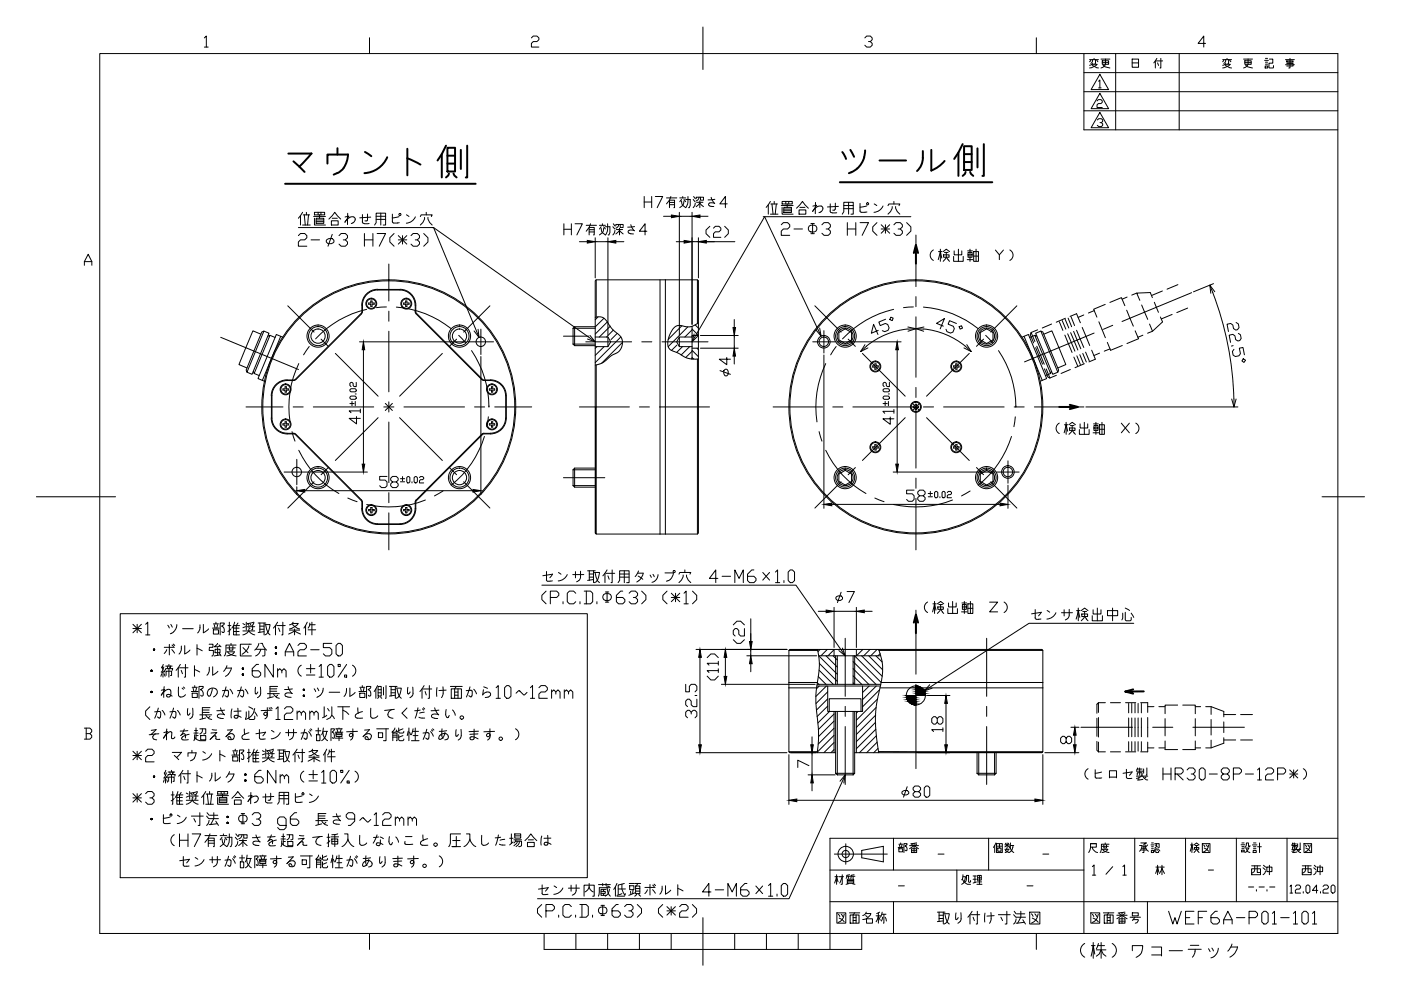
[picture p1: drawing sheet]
<svg xmlns="http://www.w3.org/2000/svg" width="420mm" height="297mm" viewBox="0 0 420 297" stroke-linecap="round" stroke-linejoin="round" font-family="sans-serif">
<!-- layer: Vbg -->
<g fill="none" stroke="#000" stroke-width=".3">
<path d="M29.9 16.1h371.3v263.7h-371.3zM61.3 11.4l.6-.6v3.3M61.3 14.1h1.1M110.8 11.3v4.8M159.4 11.4l.5-.6h1.1l.6 .6v.5l-.6 .6h-1.1l-.5 .5v1.1h2.2M210.8 8.1v12.7M259.4 11.4l.5-.6h1.1l.6 .6v.5l-.6 .6h-.5M261 12.5l.6 .5v.6l-.6 .5h-1.1l-.5-.5M310.8 11.3v4.8M325.1 16.1v22.8h76.1M326.8 17.9h2.6M327.1 18l-.3 .5"/>
<path d="M327.5 19.4l1.4 .9 .5 .1M327.5 19.3h1.5l-1.7 1-.5 .1M327.6 17.9v.4l-.5 .7M327.7 19l-.9 .6M328.1 17.5v.4M328.5 17.9v1.1h-.1M328.9 18l.4 .5M330.2 17.7h2.7M330.6 18.2h1.9v1.1h-1.9zM330.6 18.8h1.9M330.8 19.5l.5 .5 1.6 .4M331.5 17.7v1.6l-.7 .9-.6 .2"/>
<path d="M334.6 16.1v22.8M339.5 17.7h1.9v2.5h-1.9zM339.5 18.9h1.9M346.5 18.3l-.5 .6M346.8 18.3h1.9M346.9 17.5l-.4 .8v2.1M347.2 18.9l.3 .7M348.1 17.5v2.9h-.2M353.6 16.1v22.8M361.6 13h-2.3l1.7-2.2v3.3M366.7 17.9h2.6M367 18l-.3 .5"/>
<path d="M367.4 19.4l1.4 .9 .5 .1M367.4 19.3h1.6l-.4 .4-1.9 .7M367.6 17.9l-.2 .8-.4 .3M367.6 19l-.9 .6M368 17.5v.4M368.5 17.9v1.1h-.3M368.8 18l.3 .5M372.9 17.7h2.7M373.3 18.2h1.9v1.1h-1.9zM373.3 18.8h1.9M373.5 19.5l.6 .5 1.5 .4M374.3 17.7v1.6l-.8 .9-.6 .2"/>
<path d="M379.3 18.1h1.1M379.4 19.8h.8v.6h-.8zM379.5 19.2h.6M379.5 18.6h.6M379.5 17.5h.6M380.7 17.7h1v1.2h-1.1l.1 1.5h1.1l.1-.7M385.5 17.9h2.7M385.5 19.4h2.7M385.9 18.3h1.9v.3h-1.9zM385.9 19h1.9v.8h-1.9M386.9 17.5v2.9h-.4M325.1 33.2h76.1"/>
<path d="M325.1 27.5h76.1M325.1 21.8h76.1M329 30.2l.4-.3h.8l.4 .3v.5l-.4 .3h-.8l-.4 .4v.8h1.6M329.1 36l.4-.4h.8l.4 .4v.4l-.4 .4h-.4M329.5 24.4l.3-.4v2.3M329.5 26.3h.7M329.8 33.7l2.7 4.6h-5.3zM329.8 28l2.7 4.6h-5.3zM329.8 22.3l2.7 4.6h-5.3zM330.3 36.8l.4 .3v.5l-.4 .3h-.8l-.4-.3M25.3 79.5v-1.1l1.1-2.2 1.1 2.2v1.1M25.3 78.4h2.2"/>
<path d="M10.9 148.9h23.8M396.5 148.9h12.7M25.3 218.2h1.7l.5 .6v.5l-.5 .6M25.9 219.9h1.1l.5 .5v.6l-.5 .5h-1.7M25.9 218.2v3.3M250.2 256h15.9M253.6 252.9v6.2M258.4 254.9l6.5-1.2v4.6l-6.5-1.2zM268 251.3v9.5M269.4 254h1.5M269.6 254.4h1.1v.9h-1.1zM269.6 253h1.1"/>
<path d="M269.7 253.3l.2 .7M270.1 252.7v.3M270.5 253.3l-.2 .7M271.5 254.8l.1 .2 .4-.2a.95 .95 0 0 0-.6-1.2l.6-.4v-.3h-.9v2.6M272.8 254.4l1.3-.9 1.3 .9M272.8 253.5h2.6M273.4 254.4h1.5v1.1h-1.5zM273.4 253l.4 .4M273.4 255h1.5M274.1 252.8v1.5M274.1 254.4v1.1M274.9 252.7l-1.7 .2"/>
<path d="M274.9 253l-.4 .4M296.5 251.3v9.5M298.3 253.4l-.4 .6M298.7 252.7l-.4 .7v2.1M298.9 252.9h1.7v2.6h-1.7zM299.1 253.6h1.3M299.2 254.2h1v1h-1zM299.7 253v1.2M301.4 253.8l.6-.6 .7 .6M301.4 254.6h1.3M301.4 253.2h1.3M301.5 252.7l.2 .3"/>
<path d="M302 254.2l-.5 .8 1 .5M302 252.7v1.3M302.4 254.6a.94 .94 0 0 1-1 .9M302.5 252.7l-.2 .3M303 253.6a2.15 2.15 0 0 0 1 1.9M303 253.4h1M303.1 252.7l-.4 1.5M303.8 253.4a2.42 2.42 0 0 1-1.1 2.1M325.1 251.3v28.5M327.1 253.9h1.7v-1h-1.7v1.2l-.6 1.4M327.1 252.9h1.7M327.6 253.9l.2 .7 .8 .8 .6 .1"/>
<path d="M330.5 254.6h1.7a2.13 2.13 0 0 1-1.7 .9M330.5 253.7h1.9M330.7 254.6a2.3 2.3 0 0 0 1.9 .9M331 253.3v.9h.8v-.9M331.5 252.7v.3M332.6 253h-2.3v1.6l-.4 .9M340.3 251.3v19M341.7 253.4h.8l-.3 1.2-.5 .6M342.1 252.7h1.7l-.7 .3v2.5h-.4M342.3 254.8h1.5M342.5 254.3h1.1M342.7 253.8h.7"/>
<path d="M343.4 253.3a2.13 2.13 0 0 0 1 1.9M344.2 253.3l-.6 .5M345.2 253.3h.9M345.3 254.9h.7v.6h-.7zM345.3 253.8h.6M345.3 254.4h.6M345.3 252.7h.6M346.3 252.9h1.3v1.1l-.4 .2M346.4 254.5l-.3 .8M346.5 253.3l.6 .5M346.6 254.4v1.1h.7l.2-.3M346.8 254.4l.4 .5"/>
<path d="M346.9 252.9l-.1 .9-.5 .4M347.5 254.6l.3 .5M355.5 251.3v19M357 253.3h.8M357.4 252.7v2.8M357.8 254.8l-.4-1.5-.5 1.9M358.1 253.3l.7-.6 .8 .6M358.2 254h1.3v.6h-1.3zM358.4 253.4h.9M358.8 253.4v1.2l-.7 .9M358.8 254.6l.5 .6M359.2 255.2l.4 .3"/>
<path d="M360.6 252.9h2.3v2.6h-2.3zM361 253.3l.3 .5M361.1 254.2l1.4 1M361.7 253.3l.4 .5M362.5 253.3a2.32 2.32 0 0 1-1.5 2M370.8 251.3v19M372.2 253.2h1.1M372.3 254.8h.9v.5h-.9zM372.4 254.3h.7M372.4 253.8h.7M372.4 252.7h.7M373.5 254.2h1.1l-.8 1.1-.5 .2"/>
<path d="M373.8 254.4l.3 .8 .7 .3M374.8 253.4v.4h-.2l-.2-1.1h-.6l-.1 .9-.4 .4M375.6 253.3h1.4M375.8 254.9h1v.6h-1zM375.9 253.8h.8M375.9 254.4h.8M375.9 252.7h.8M377.1 253.8h1.2M377.7 252.7v2.8M386 251.3v19M387.4 253.4h1.5M387.4 254.6h2.7"/>
<path d="M387.6 254.4v-.6h1.2v.6h-.2M387.6 253l-.2 .3M387.7 252.7l-.1 .3h1.2M388 255v.5M388.2 252.7v1.7M388.6 254.7l-1.2 .5M388.8 254.4v.2M388.9 254.7l.8 .8h.4M388.9 255.4l-1.3 .1M389.2 252.9v1M389.7 254.9l-.4 .2M389.9 252.7v1.7h-.2"/>
<path d="M391.1 252.9h2.2v2.6h-2.2zM391.4 253.3l.4 .5M391.6 254.2l1.4 1M392.2 253.3l.4 .5M393 253.3a2.32 2.32 0 0 1-1.6 2M401.2 251.3h-152.3v33.3M110.8 279.8v4.8M163.2 279.8v4.8h95.2v-4.8M172.7 279.8v4.8M182.2 279.8v4.8M191.8 279.8v4.8M201.3 279.8v4.8"/>
<path d="M210.8 275.1v14.2M220.3 279.8v4.8M229.9 279.8v4.8M239.4 279.8v4.8M248.9 270.3h152.3M248.9 260.8h76.2M250.4 262.8h1M250.9 262.2v2.9M251 273.6h2.6v3.1h-2.6zM251.3 264.3l-.4-1.5-.6 1.9M251.4 274l.5 .7M251.7 275.2l.8 .4 .7 .7"/>
<path d="M251.7 262.8h1.3M252.3 274l.5 .7M252.6 262.2v2.9h-.4M252.6 262.8l-.8 1.9M253.2 274a2.72 2.72 0 0 1-1.8 2.5M253.9 262.7h1.2M254.1 263.5h1.9v1.3h-1.9zM254.1 263.9h1.9M254.1 264.3h1.9M254.5 264.9l-.8 .2M254.5 262.7v.6M254.7 273.6h3.1"/>
<path d="M254.8 262.2l-.9 .2-.2 .8M255 274.2h2.6v2.5h-2.6zM255.3 262.7h1.1M255.6 264.9l.8 .2M255.8 275.1h.9M255.8 275.9h.9M255.8 262.7v.6M256.1 262.2l-.8 .2-.2 .8M256.3 273.6l-.5 .6v2.5M256.7 274.2v2.5M259.6 273.8h1.6a2.63 2.63 0 0 1-2.5 1.8M259.6 274.4l.5 .5"/>
<path d="M259.8 273.4l-.2 .4-.9 .6M259.9 275.4h1.7v1.3h-1.7zM262.7 274.5h1.4M263.4 273.6v3.1M263.8 273.4l-.9 .4M264 275.8l-.6-1.3-.7 1.8M264.4 274h1.3M264.6 273.4l-.5 1.5M264.7 274.9l-.4 1.2M265.1 274l-.1 2.7M265.5 274.9l.3 1.2M268 270.3v9.5"/>
<path d="M287 260.8v9.5M288.6 263.5l.6 1 .9 .6h1M288.8 262.8h.7l-.5 1.9-.6 .4M288.8 262.2l-.2 1.3-.2 .2M291.1 263.9v.4h-.6v-1.9h-.7v1.1l-.4 1M291.8 263.5h1M291.8 262.6h1M292.4 262.6v1.9M292.8 264.4l-1 .3M293 265.1h1.5M293.1 264.3h1.3M293.2 262.4h1.1v1.4h-1.1z"/>
<path d="M293.2 263.1h1.1M293.7 262.4v2.7M310.8 279.8v4.8M327.1 273.6h2.7v3.1h-2.7zM327.6 274l.4 .7M327.8 275.2l.9 .4 .7 .7M328.5 274l.4 .7M329.4 274a2.72 2.72 0 0 1-1.8 2.5M330.9 273.6h3.1M331.2 274.2h2.6v2.5h-2.6zM332 275.1h.9M332 275.9h.9"/>
<path d="M332.5 273.6l-.5 .6v2.5M332.9 274.2v2.5M334.9 275.4l1.6-1.1 1.5 1.1M334.9 274.3h3.1M335.6 275.4h1.8v1.3h-1.8zM335.6 273.8l.4 .4M335.6 276.1h1.8M336.5 273.5v1.8M336.5 275.4v1.3M337.4 273.4l-2 .3M337.4 273.8l-.5 .4M338.9 274.9h3.1"/>
<path d="M339.6 275.9l.2-.3h1.6l-.4 1-.5 .1M339.6 273.6h1.8v.9h-1.8zM340.3 274.9l-.5 .7M344.1 270.3v9.5"/>
<circle cx="253.6" cy="256" r="2.31"/>
<circle cx="253.6" cy="256" r="1.08"/>
</g>
<!-- layer: 0000 -->
<g fill="none" stroke="#000" stroke-width=".3">
<path d="M89.5 70.6l.6-.6h1.3l.6 .6v.7l-.6 .6h-1.3l-.6 .6v1.3h2.5M90.1 64.7l-.6 .7M90.7 63.6l-.6 1.1v2.8M90.7 67.5h2.3M90.9 64.4h2M91.3 64.4l.3 3.1M91.9 63.6v.8M92.5 64.4l-.3 3.1M93.3 71.9h2.5M94.1 64.9h3.5M94.3 63.6h3.1v.8h-3.1zM94.3 65.4v2.1h3.3"/>
<path d="M94.8 65.4h2.3v1.5h-2.3zM94.8 65.9h2.3M94.8 66.4h2.3M95.4 63.6v.8M95.8 64.4v1M96.3 63.6v.8M98.1 71.8l.5-.3h1l.5 .5v.5l-.7 .5h-1l-.5-.5v-.5zM98.6 65.7l1.8-2.1 1.8 2.1M99.4 66.2h2v1.3h-2zM99.6 65.4h1.6M99.6 70.2l-1.2 3.6M101.7 70.6l.6-.6h1.3l.6 .6v.7l-.6 .6h-.7"/>
<path d="M103.5 65l1.1-.2-1.2 1.8M103.6 71.9l.6 .6v.7l-.6 .6h-1.3l-.6-.6M104.3 63.9l-.1 3.4M106.5 65.7l-.4 .9-.8 .4M106.5 65.7a1.07 1.07 0 0 0-.8-.8 1.07 1.07 0 0 0-1.1 .5l-1.2 1.2M108.7 66.5l.1 .3 .5 .2M108.7 64.3v2.2M109.3 71.9h2.5M109.3 70v3.8M109.4 66.2h.5M110.2 64.1v1.8l-.2 .3M110.7 67l-1.4 .1"/>
<path d="M111.2 65.1l-3.3 .2M111.8 70v3.8M112.3 67.5l.5-.8v-2.8h2.8v3.6h-.7M112.8 64.8h2.8M112.8 65.8h2.8M113.1 70h2.5l-1.9 3.8M114.2 63.9v3.6M117.7 66.5l.3 .3M117.7 64.2v2.3M118.1 66.9h1.1M118.2 70l-1.3 1.3v1.2l1.3 1.3M119.5 71.9h2.5"/>
<path d="M119.5 70.6l2.5 2.6M119.7 64.9l-2.1 .4M119.7 66.8h-.5M120.7 70.6v2.6M121.9 64.4l.7 .5M122 70.6l-2.5 2.6M123.3 70.6l.6-.6h1.3l.6 .6v.7l-.6 .6h-.7M124.6 65l-1.1 1.3-1.6 .6M125.2 71.9l.6 .6v.7l-.6 .6h-1.3l-.6-.6M126.1 64.9l.2-.5h3.3l-.2 .5M127.1 70l1.2 1.3v1.2l-1.2 1.3M127.3 65.2v.5l-.5 1-.7 .8"/>
<path d="M127.8 63.6v.8M128.3 65.2v.5l.5 1 .8 .8M279.9 74.9a1.76 1.76 0 0 0-.9 1.6 1.76 1.76 0 0 0 .9 1.6M281.5 75.4h1M282 74.7v3.6M282.4 77.4l-.4-2-.6 2.4M282.9 75.4l.9-.7 1 .7M283 76.4h1.6v.7h-1.6zM283.2 75.7h1.1M283.8 75.7v1.4l-.9 1.2M283.8 77.1l1 1.2M286 76.8v1.5h2.9v-1.5"/>
<path d="M286.2 75.2v1.2h2.2v-1.2M287.4 74.7v3.6M290.1 77.8h1.6M290.2 75.2h1.4M290.3 76.4h1.2v-.7h-1.2v1.4h1.2v-.7M290.9 74.7v3.6M292 75.4h1.4v2.9h-1.4zM292 76.8h1.4M292.7 74.7v3.6M298.5 74.9l1.2 1.5M300.9 74.9l-1.2 1.5v1.4M302.8 74.9a1.76 1.76 0 0 1 1 1.6 1.76 1.76 0 0 1-1 1.6"/>
<path d="M317.7 126.8a1.76 1.76 0 0 0-1 1.6 1.76 1.76 0 0 0 1 1.6M319.2 127.3h1.1M319.7 126.6v3.6M320.2 129.3l-.5-2-.6 2.4M320.6 127.3l.9-.7 1 .7M320.7 128.3h1.7v.7h-1.7zM321 127.6h1.1M321.5 127.6v1.4l-.9 1.2M321.5 129l1 1.2M323.7 128.7v1.5h2.9v-1.5M323.9 127.1v1.2h2.3v-1.2M325.2 126.6v3.6"/>
<path d="M327.8 129.7h1.7M327.9 127.1h1.5M328.1 128.3h1.2v-.7h-1.2v1.4h1.2v-.7M328.7 126.6v3.6M329.8 127.3h1.4v2.9h-1.4zM329.8 128.7h1.4M330.5 126.6v3.6M336.3 126.8l2.4 2.9M338.7 126.8l-2.4 2.9M340.6 126.8a1.76 1.76 0 0 1 1 1.6 1.76 1.76 0 0 1-1 1.6M36.1 184h140v79.1h-140zM39.9 188.4h2.5"/>
<path d="M39.9 187.1l2.5 2.6M41.1 187.1v2.6M42.4 187.1l-2.5 2.6M43.7 187.1l.6-.6v3.8M43.7 190.3h1.2M46.1 194.6h.2l-.2 .3 .1-.4 .1 .4h-.2l.2-.3v.3zM46.1 194.9h.2M46.1 194.7l.2 .2M46.1 194.6v.3M46.1 194.6l.2 .2M46.2 194.6v.3zM46.2 194.5l-.2 .2"/>
<path d="M46.3 194.6l-.2 .2M46.4 194.7h-.4l.2 .2v-.4l.2 .2-.2 .2M49 199.2l-.4 1-.1-.3M49.1 199.9l-.6 1.5M49.3 194h3M49.7 199.7h1.9M50 194.7l-.8 1.2M50.2 199.7l.1 .7M50.3 187.4l.5 .8M50.7 199.2v.5M50.8 193.1v3.2M51.1 199.7l-.1 .7 .1-.7"/>
<path d="M51.2 187.2l.5 .8M51.4 189.8l-.3 .2M51.5 194.7l.9 1.1M51.6 193.3l.4 .5M52 193l.4 .5M53 187.2a2.94 2.94 0 0 1-1.6 2.6M54.1 199.2l-.6 1v2.8M54.4 193.6l-.1 1.6-.6 .9M54.8 188.4h3.1M55.4 193.5v2.5l1.6-1.1M55.6 199.2v3.8h-.3M58.3 199.5v3.2"/>
<path d="M59.1 194.3l1.6 .8M59.1 193.2v3.2M60 187.3l-.1 1.5-.6 .9M61 187.2v2.4l1.6-1.1M62.7 193.1h1.2v.9h-1.1l-.1 1h1.3v1.1l-.2 .5h-.3M62.8 200l-.2 1.5-.5 .9M63.7 188.3h2.1M63.8 199.9v2.4M64 188.8h1.5v1.2h-1.5zM64 187h1.5M64.2 187.3l.3 1M64.5 194.6h1.5v1h-1.5z"/>
<path d="M64.8 186.5v.5M65.3 192.8l-1.1 1.1 1.8-.3M65.3 187.3l-.3 1M65.3 194.1v2.3M65.7 193.3l.6 .6M65.8 195.8l.5 .8M66.1 196.3l-1.9 .3M66.5 189.3l.6 .3a1.3 1.3 0 0 0-.7-1.9l.8-.5 .1-.5h-1.3v3.6M68 195.4h2.3a2.67 2.67 0 0 1-2.3 1.2M68 194.2h2.6M68.1 199.5l-1 1.7M68.3 195.4a3.2 3.2 0 0 0 2.5 1.2"/>
<path d="M68.4 187.5h.8M68.8 186.5l-.1 3.8M68.8 193.6v1.3h1v-1.3M69.2 188.5l-.8 .8M69.3 192.8v.6M70 188.3h1.7M70 189.3h1.7M70.4 186.5l-.9 1.8M70.8 193.4h-3v2l-.5 1.2M71.4 186.7l-.5 .8v2.8M71.8 187.5h-1.8v2.8h1.8M72.8 189.1h3.6"/>
<path d="M72.8 186.9l.6 .4M72.9 194.1l1.5 1.5M73.6 187.8l-.8 .3M73.9 186.5v2.3M74.1 187.8h2.3M74.3 187l.4 .5M74.6 189.1l.5 .6 1.3 .6M74.6 188.5a1.89 1.89 0 0 1-1.8 1.8M74.6 193.6a4 4 0 0 1-2 2.5M74.6 188.1l.4 .3M75 187l.3 .5M75.4 193.1h-3.3v3.5h3.3"/>
<path d="M75.8 187.5v1.3h-.4M76.1 186.7l-.5 .8M76.1 186.5l-2 .5M76.9 194.6h2.5v1.8l-.2 .2h-.5M77.4 186.7h2.3M77.5 199.2h-.6l-1.3 1.2v1.9l.7 .7h1.2l.7-.7v-.6l-.7-.6h-1.9M77.7 192.8l-.3 .8-1 1.3M77.9 188.6h1.3M77.9 187.7h1.3M77.9 186.7v2.9M78.2 194.6a2.31 2.31 0 0 1-1.5 2M78.2 192.8h.5l.2 .8 1.1 1.3"/>
<path d="M79.2 186.7v3.6M79.2 189.3l-1.8 .3M79.4 187.2h1.6a3.9 3.9 0 0 1-1.6 3.1M79.7 187.4l.8 2.4 .5 .5M82 199.2v3.8l-2.6-3.8v3.8M82.6 195.9l.1 .2 .3-.2-.3-.2-.1 .2h.4l-.3-.2v.4l.3-.2M82.6 195.9l.1 .2M82.6 195.9h.3zM82.6 195.9l.3-.1v.2l-.3-.2h.3l-.3 .2M82.6 194.2l.3-.2v.2l-.3-.2h.3l-.3 .2M82.6 187.5l-.6 .8M82.6 195.8l.3 .2h-.3"/>
<path d="M82.6 194v.2M82.6 195.8v.2M82.6 194l.3 .2h-.3M82.7 195.8l.2 .1M82.7 194l.2 .2M82.7 194v.2zM82.7 195.7l-.1 .2M82.7 193.9l-.1 .2M82.9 195.8l-.2 .2M82.9 194l-.2 .2M83 194.1l-.3 .2-.1-.2h.4l-.3-.2v.4l.3-.2-.4-.1 .1 .3M83 187.5h2.5"/>
<path d="M83.3 186.5l-.7 1v2.8M83.6 188.3l.3 1M84.8 186.5v3.8h-.3M85.5 196.6v-1.2l1.3-2.6 1.3 2.6v1.2M85.5 195.4h2.6M86.6 190l1.7-.9 1.8 .9M86.8 188.9h3.1M87.7 187l.2 .4 1.3 1 .7 .1M87.7 186.9h1.7l-.4 .5-1.5 1-.7 .1M87.9 186.5l-.2 .4-.9 .4M88.3 188.5v1.8M89.4 193.5l.6-.7h1.3l.6 .7v.6l-.6 .6h-1.3l-.6 .7v1.2h2.5"/>
<path d="M90.4 199.4a1.84 1.84 0 0 0-1 1.6 1.84 1.84 0 0 0 1 1.7M91.6 187.5l-.5 .8M92.1 186.5l-.5 1v2.8M92.4 188.8h2.3M92.9 186.7v.6l-.5 1M92.9 187.3h1.6M93.2 194.7h2.5M93.2 199.2v2.5M93.5 186.5v3.8M95.7 199.8l.6-.6v3.8M98.2 199.8l.7-.6h.6l.6 .6v2.5l-.6 .7h-.6l-.7-.7zM99.5 192.8h-2.5v1.3h1.9l.6 .6v1.3l-.6 .6h-1.3l-.6-.6"/>
<path d="M100.8 193.5l.6-.7h.7l.6 .7v2.5l-.6 .6h-.7l-.6-.6zM101.4 199.2h.7v.6h-.7zM104 199.2l-2.6 3.8M105.7 199.4a1.84 1.84 0 0 1 1 1.6 1.84 1.84 0 0 1-1 1.7M278.2 180.5a1.76 1.76 0 0 0-1 1.5 1.76 1.76 0 0 0 1 1.6M279.8 181h1M280.3 180.3v3.6M280.7 182.9l-.4-1.9-.6 2.4M281.1 181l1-.7 .9 .7M281.2 181.9h1.7v.7h-1.7zM281.5 181.2h1.1M282.1 181.2v1.4l-1 1.3"/>
<path d="M282.1 182.6l.5 .8M282.6 183.4l.4 .5M284.3 182.4v1.5h2.8v-1.5M284.5 180.7v1.2h2.3v-1.2M285.7 180.3v3.6M288.4 183.4h1.7M288.5 180.7h1.4M288.6 181.9h1.2v-.7h-1.2v1.4h1.2v-.7M289.2 180.3v3.6M290.3 181h1.4v2.9h-1.4zM290.3 182.3h1.4M291 180.3v3.6"/>
<path d="M296.8 180.5h2.4l-2.4 2.9h2.4M301.1 180.5a1.76 1.76 0 0 1 1 1.5 1.76 1.76 0 0 1-1 1.6M309.4 184l2.9-.5-.8 1.1M310.4 185.2l.3 .4h.8M310.5 182.7v2.5M312.2 185.5l-.7 .1M314 183l.8 .5M316.7 183.7l-1.1 1.3-1.6 .6M318.3 183.7h3.3M319.1 182.8v1.8M320.7 182.6l-.2 2.4-1 .8M322.9 183h1"/>
<path d="M323.4 182.3v3.8M323.8 185.1l-.4-2.1-.7 2.6M324.3 183l1-.7 1 .7M324.4 184h1.8v.8h-1.8zM324.7 183.3h1.2M325.3 183.3v1.5l-1 1.3M325.3 184.8l.6 .8M325.8 185.6l.5 .5M327.6 184.5v1.6h3v-1.6M327.8 182.8v1.2h2.4v-1.2M329.1 182.3v3.8M332.1 183h3.1v1.5h-3.1z"/>
<path d="M333.7 182.3v3.8M336.7 183.8v1.5l-.2 .5M337.5 183.5v2.3l.2 .3h1.3l.2-.3v-.7M337.5 182.3l1.2 .7M339.2 183.8l.8 1.3M44.9 211.9l-1.2 1.2v1.3l1.2 1.3M45.3 201.1h.3zM45.3 207.4h.3zM45.3 201l.2 .2M45.3 207.5h.3M45.3 207.4l.2 .1M45.4 207.5l.2-.1h-.4l.3 .2v-.4l.1 .2-.1 .2"/>
<path d="M45.4 200.9l.2 .3h-.3zM45.5 200.9l-.3 .2M45.5 207.2l-.3 .2M45.5 200.9l-.2 .2M45.5 207.3l-.2 .2M45.6 200.9v.3l-.3-.3h.3l-.4 .2 .3-.2 .1 .3h-.3M45.6 207.3v.2l-.3-.2h.3l-.4 .1 .3-.2 .1 .3h-.3M45.6 201l-.2 .2M45.6 207.5l-.3-.2v.2M45.6 201.1h-.4l.3 .2v-.4l.1 .2-.1 .2M46.4 213.4a1.6 1.6 0 0 1 1.7 .1v1.4l-.3 .3h-.2M46.7 220l-.8 .7"/>
<path d="M46.8 218.7l-1.5 1.4M46.8 218.7l-1.4 .2M47.2 214.9l.4 .2M47.5 212.2l-1.1 3.1M47.6 219.9l-2.3 .3M48.3 201.4h.6v1.6M48.5 201.9l-.3 .8M48.6 200.2l.3 .5M48.6 212.9l.9 1.4M49.2 200.9l.2 .5M49.2 201.9l.3 .8M49.2 205.8l-.1 3.2"/>
<path d="M49.3 201.2l-.4 .2M49.5 200.9l.2-.5h2.1l-.2 .5M49.8 202.5v-1.3h1.7v1.3h-.4M50 218.5l-.1 3.3M50 208.3a.57 .57 0 0 0 .5 .6 .57 .57 0 0 0 .7-.4M50.6 219.5l-1.6 1.8 1.2-2-1.1 .3M50.6 219.5a.47 .47 0 0 1 .5-.2 .47 .47 0 0 1 .4 .3M50.7 200.4v2.6M50.7 208.1l.9 .6M50.7 208.2l-.6 .1M50.9 206.7l.3 .4M51 206.7a2.54 2.54 0 0 0-2.7 1.7l1.1-1.8-1 .3"/>
<path d="M51 213.4a1.6 1.6 0 0 1 1.7 .1v1.4l-.3 .3h-.2M51.2 207.1v1.4M51.5 219.7l-.1 .9a.51 .51 0 0 0 .1 .6 .51 .51 0 0 0 .6 .2M51.8 214.9l.3 .2M52 212.2l-1 3.1M53.2 212.9l.8 1.4M53.5 200.2l-.7 .7M53.5 205.9v2a1.01 1.01 0 0 0 .7 1 1.01 1.01 0 0 0 1.2-.4l.2-.3M53.8 200.2h2.6M54.3 200.9l.4 1M54.6 206.2l.4 .4M55 205.9l.4 .4"/>
<path d="M55.3 218.5l-.9 1.7M56.3 212.4v1.8M56.3 219l-2.2 .1M57 213.8l-.5 .5-.3-.1M57.4 207.3h2M57.6 214.9l-.7 .6M57.6 207.8h1.6v1.3h-1.6zM57.6 206h1.6M57.8 212.3l.1 1.8-.3 .8M57.9 206.3l.3 1M58.2 219.7h1.2M58.3 200.7l1.6 .7"/>
<path d="M58.4 219h.8M58.4 205.5v.5M58.8 218.2v3.3M58.9 206.3l-.2 1M59.9 218.5h1.8v1.3l-.6 .2M59.9 214.3h3.6M60.2 208.4l.5 .2a1.23 1.23 0 0 0-.6-1.9l.7-.4 .1-.5h-1.2v3.5M60.7 218.5a1.22 1.22 0 0 1-.8 1.5M60.7 213.5h2M60.7 212.8h2M61.7 214.3l1 1.1 .8 .3M61.7 215.2l-1.8 .5"/>
<path d="M62.7 206.6l-.5 1v.6l.4 .4M63 214.7l-.5 .5M63 212.1h-2.3v3.3M63.3 219.7l1.8-.1-2.1 2 .9-.8M63.6 218.7l1.4 .1M63.7 206.4a2.58 2.58 0 0 1-1 2.3l-.2-.1M64.7 206.4a1.12 1.12 0 0 1 .4 1.4M64.7 206.5l-1.2-.3-.7 .4M65.1 207.8l-.4 .7-.7 .4M65.4 201.2l-1.6 1.1M65.5 215.1l.6 .2M66 215.3l1 .1"/>
<path d="M66.1 212.2l.4 .9 .8 1.1a1.49 1.49 0 0 0-2.1 .4l.3 .5M67.4 212.8l-2.4 .2M67.5 208.5l.5 .4 .4-.4M67.8 205.9l-1.1 3M67.8 200.3l1.6-.1-1 1.9M68 206.9h.1a1.37 1.37 0 0 1 .3 1.6M68 206.9l-1.3 .1M68.2 218.8l1.4-.1-1.8 2.1a1.36 1.36 0 0 1 1.1-.9 1.36 1.36 0 0 1 1.4 .7M68.5 202.1l-.9 .6M69 206.6l.8 1.4M69.6 212.5l-.3 1.3 .1 1.4M70.9 214.4a.47 .47 0 0 0-.7 .4 .47 .47 0 0 0 .6 .5"/>
<path d="M70.9 214.4l1.4 .6M71.3 212.3l.1 2.6-.6 .4M72.1 208.5l.5 .4 .4-.4M72.3 213.1l-2.1 .1M72.4 205.9l-1.1 3M72.6 206.9l-1.4 .1M72.6 206.9l.3 .1 .2 .5-.1 1M72.7 202.2l.1 .2 .3-.2-.4-.1 .4 .1-.3-.2v.4l.3-.2M72.7 202.2l.1 .2M72.7 202.2h.3zM72.7 202.3l.3-.2v.2l-.3-.2h.3l-.3 .2M72.7 200.4h.3z"/>
<path d="M72.7 200.5l.3-.2v.2l-.3-.2h.3l-.3 .2M72.7 202.2l.3 .1h-.3M72.7 200.3v.2M72.7 202.1v.2M72.7 200.4l.3 .1h-.3M72.8 202.1l.2 .2M72.8 200.3l.2 .2M72.8 202l-.1 .2M72.8 200.3l-.1 .1M73 202.2l-.2 .1M73 200.4l-.2 .1M73.1 200.4l-.3 .2-.1-.2h.4l-.3-.1v.3l.3-.2-.4-.1 .1 .3"/>
<path d="M73.3 218.5l.1 1.6M73.5 206.6l.9 1.4M73.9 213.4v1.5l-.3 .5M74.6 213.1v2.3l.3 .3h1.2l.3-.3v-.8M74.6 211.9l1.3 .7M74.7 219.6l-2 .9M76.4 212.4a3.8 3.8 0 0 1-2.8 3.3M76.4 213.4l.8 1.2M76.7 206l-.1 1.9M77.3 207.4l-.5 .6-.2-.2M77.8 218.7v2.6l.4 .2h1.4M78.1 206v.3a2.2 2.2 0 0 1-.9 2.8"/>
<path d="M79.5 213.5a.89 .89 0 0 1 .8 .6 .89 .89 0 0 1-.4 1l-.5 .4M79.6 213.5l-.5 .6M79.7 219.5l-3 .4M79.7 219.5l-.9 1M80.1 213.9l-.3 .5h-.4l-.2-.3M80.2 212.1v1.8M80.2 207.9h3.6M80.7 212.2l.4 .3M81 207.2h2M81 206.5h2M81.2 212l.4 .4M81.4 218.9l.8 .5"/>
<path d="M81.6 212.9l-3.3 .1M82 207.9l1 1.2 .8 .2M82 208.8l-1.8 .5M82.7 212.5l.7-.6v3.8M82.7 215.7h1.3M83.3 201.1l.6-.7 .6 .7v.6M83.3 200.4v2.6M83.3 208.4l-.6 .4M83.3 205.8h-2.3v3.3M84.1 219.6l-1.1 1.3-1.7 .6M84.5 201.1l.7-.7 .6 .7v1.9M85.3 212.5l.6-.6h1.3l.6 .6v.6l-.6 .7h-1.3l-.6 .6v1.3h2.5"/>
<path d="M85.7 219.6h3.3M86.4 209h.9M86.4 205.8l.6 1.4 .6 .7a1.56 1.56 0 0 0-2.1 .3l.1 .4 .7 .3M86.5 218.7v1.9M87.7 206.5l-2.4 .2M88 218.6v1.7M89.1 213.8l.6-.7 .7 .7v.6M89.1 213.1v2.6M90.3 219.7l1.5-.1 .2 .2M90.4 213.8l.6-.7 .6 .7v1.9M91 208.5l.1 .3 .2-.3-.3-.1 .3 .1-.2-.1v.4l.2-.3M91 208.5l.1 .3"/>
<path d="M91 206.8l.1-.2 .2 .3M91 208.5h.3zM91 208.4h.3l-.3 .3 .3-.3v.3zM91 206.9l.3-.3v.3l-.3-.3h.3l-.3 .3M91 208.7h.3M91 208.5l.2 .2M91 206.6v.3M91 208.4v.3M91 206.7l.3 .2h-.3M91.1 208.4l.2 .2M91.1 206.6v.3zM91.1 208.4l-.1 .1"/>
<path d="M91.3 208.5l-.2 .2M91.3 206.7l-.2 .2M91.3 206.8l-.2 .2-.1-.2h.3l-.2-.2v.4l.2-.2-.3-.2 .1 .4M91.4 218.6l-1.1 3M91.9 202.3h2.5M91.9 200.4h2.5M92.1 219.8l-.1 1.4-.2 .4-.3-.1M92.5 219.3l.9 1.4M92.8 218.8l.4 .4M92.9 213.8l.6-.7 .7 .7v.6M92.9 213.1v2.6M93.2 218.4l.3 .4"/>
<path d="M94.2 213.8l.6-.7 .6 .7v1.9M94.2 206.5l.5 .8M94.7 219h1.5M95.2 206.2l.4 .8M95.4 218.2v2M95.7 203h1.3M96.8 219.5a2.82 2.82 0 0 0 1.4 2.5M96.8 219.2h1.4M96.8 207.1a2.97 2.97 0 0 1-1.8 1.9M96.9 206.3l-.1 .8M97 218.2l-.5 2M97.2 211.9v3"/>
<path d="M98 214.4l-1.3 .8M98 219.2a3.4 3.4 0 0 1-1.5 2.8M98.2 212.4l.5 .7M98.7 207.5h3.2M99.5 214.4l.8 1M99.5 211.9v2.5l-.5 .8-1 .5M100.5 219.5h2.3M100.7 218.5h1.9M100.8 219.7h1.8v1h-1.8zM101 218.5l.3 1M101.3 211.9h3.5M101.7 218.2v.3"/>
<path d="M102.3 218.5l-.3 1M102.8 212.9l1 .5 .8 .7M102.8 211.9v3.8M103.3 202.3h.7v.7h-.7zM103.9 207.2l-.3 1-.4 .6M103.9 206.3v.9M104.9 206.2v2.5M105.8 218.5v1.7l-.4 .6M106.5 207.6l-1.6 1.1M106.7 214.2l-.2 .4 .2 .5M106.7 215.1l.5 .2M107.2 215.2h1.5"/>
<path d="M107.2 219.2l-3.2 .1M107.3 212.2l.1 1.5M107.4 213.7l-.7 .5M107.6 207.3h2.1M107.9 207.8h1.5v1.3h-1.5zM107.9 206h1.5M108.1 206.3l.3 1M108.7 205.5v.5M108.7 213.3l-1.3 .4M109.2 206.3l-.3 1M109.3 218.8l1.5-.1-1.9 2.1M110.5 208.4l.1 .2h.4a1.3 1.3 0 0 0-.6-1.9l.7-.4 .1-.5h-1.3v3.5"/>
<path d="M111.2 214.7l.5 .6M111.2 212.3v2.4M112.7 206.5l-.5 .8M113 218.5h3.5M113.2 205.5l-.5 1v2.8M113.3 214.6l-.8 .6-.7 .1M113.4 205.8h.9v2.8h-.9zM113.4 206.7h.9M113.4 207.7h.9M113.5 219.6h1.3v1.5h-1.3zM113.6 208.8l-.4 .5M114.2 208.8l.3 .5"/>
<path d="M115 206v2.3M115.8 205.5v3.8h-.2M115.8 218.5v3.5h-.8M116.3 214.2l.4 .7 1.2 .4M116.8 205.8h2.3M117.3 206.7h1.3M117.3 207.7h1.3M117.3 205.8v2.8M117.6 212.7l-1 .7-.3 .8M118.3 212.6l-3 .4M118.4 218.2l-.9 1.3 1.6-.3M118.6 205.8v3.5"/>
<path d="M118.6 208.4l-1.8 .2M118.8 206.3h1.5a5 5 0 0 1-1 2.8l-.5 .2M118.8 218.8l.5 .7M119.1 206.5l.7 2.3 .5 .5M119.6 218.2v1.3l.2 .2h1l.3-.5M120.6 213.9l1.5 1.4M120.8 218.5l-1.2 .5M122 212.2l-1.4 1.7M122.3 206a1.55 1.55 0 0 0 .3 2M122.4 219.2l-.3 1.3M122.6 218.2v3.8M122.8 219.5l.3 .7"/>
<path d="M123 207.4l-.5 .6M123.8 206v.3a2.41 2.41 0 0 1-.6 2.7l-.3 .1M123.9 218.5l-.2 .7M124.5 218.2v3.8M125.3 212.2l-.8 3.1M125.5 219.2h-1.8l-.3 1M125.6 215l1 .2M126 212.8l-1.6 .2M126.6 206.5l-.7 .8M126.6 215.2h.8M126.7 212.5l.3 .3M126.9 219.7a1.6 1.6 0 0 1 1.7 .1"/>
<path d="M126.9 206.5h2.6M127 212.1l.4 .4M127.2 205.5l-.6 1v2.8M127.2 213.5l-1.4 .2M127.5 207.3l.3 1M128 218.6l-1.1 3M128.6 219.8v1.4l-.3 .4-.2-.1M128.8 205.5v3.8h-.4M129.1 219.3l.8 1.4M129.4 218.8l.4 .4M129.7 218.4l.4 .4M130.3 215.3l1 .1"/>
<path d="M130.3 212.2l.6 1.3 .7 .7a1.56 1.56 0 0 0-2.2 .4l.1 .4 .8 .3M131.1 206.1l-.1 2.6M131.6 212.8l-2.3 .2M132.6 218.5l-.1 .3a3.4 3.4 0 0 0 .4 2.6M132.8 205.9l.1 .3a3.8 3.8 0 0 1-.5 2.9M133.5 219.5l-.4 1.2-.7 .7M133.6 214l.6 1.1h.2l.3-.7M133.8 206.9l-2.2 .1M133.8 212.7l-.1 1.4M134 219l-2.3 .2M135.1 205.8h3.5M135.3 206.5h3.1v2.8h-3.1z"/>
<path d="M135.7 212.8l.5 .6 .3 1M136.3 207.4h1.1M136.3 208.4h1.1M136.8 218.7l-.1 1.9M136.8 205.8l-.5 .7v2.8M137.4 206.5v2.8M138.3 218.6v.4a2.33 2.33 0 0 1-.9 2.8M140.6 208.5l.5 .4 .4-.4M140.9 205.9l-1 3M141.1 206.9l.5 .2M141.1 206.9l-1.3 .1M141.6 207.1l-.1 1.4"/>
<path d="M142.1 206.6l.8 1.4M142.2 218.5v2.7a.55 .55 0 0 1-.8 .6 .55 .55 0 0 1-.1-1M143.3 220l-2.4 .1M143.5 219.2l-2.8 .1M145 206.7l-.2 1.6a1.33 1.33 0 0 1 1.1-.9 1.33 1.33 0 0 1 1.2 .6 1.32 1.32 0 0 1-1.6 1.1M145.1 205.9l1.1 .4M146.9 218.5v1.7l-.3 .6M148.3 219.2l-3.2 .1M148.8 206.1l.6-.6v3.8M148.8 209.3h1.3M151.3 206.1l.7-.6h.6l.6 .6v2.6l-.6 .6h-.6l-.7-.6zM154.6 218.4a1.84 1.84 0 0 1 1 1.7 1.84 1.84 0 0 1-1 1.6"/>
<path d="M155.8 207l.2 .3M158.1 207.5l-.8 .8h-.3l-1.2-1.3h-.3l-.7 .8M159.1 206.1l.6-.6v3.8M159.1 209.3h1.2M161.6 206.1l.6-.6h1.3l.7 .6v.7l-.7 .6h-1.3l-.6 .6v1.3h2.6M165.4 207.4l.7-.6 .6 .6v.6M165.4 206.8v2.5M166.7 207.4l.6-.6 .7 .6v1.9M169.2 207.4l.7-.6 .6 .6v.6M169.2 206.8v2.5M170.5 207.4l.6-.6 .7 .6v1.9M39.9 226.5h2.5"/>
<path d="M39.9 225.2l2.5 2.5M39.9 239.2h2.5M39.9 237.9l2.5 2.5M41.1 225.2v2.5M41.1 237.9v2.5M42.4 225.2l-2.5 2.5M42.4 237.9l-2.5 2.5M43.7 225.2l.6-.6h1.3l.6 .6v.6l-.6 .7h-1.3l-.6 .6v1.3h2.5M43.7 237.9l.6-.6h1.3l.6 .6v.6l-.6 .7h-.7M45.3 220.2h-.6M45.6 239.2l.6 .6v.6l-.6 .7h-1.3l-.6-.7M45.8 220.7a.93 .93 0 0 0 1.2 1.1"/>
<path d="M46.1 232.8h.2zM46.1 232.9h.2M46.1 232.8l.2 .1M46.2 232.6l-.2 .2M46.3 232.7l-.2 .2M46.3 232.7v.2l-.2-.2h.2l-.3 .1 .2-.2 .1 .3h-.2M46.3 232.9l-.2-.2v.2M46.3 232.8l-.2 .1M46.4 232.8h-.4l.2 .2v-.4l.2 .2-.2 .2M49.1 233.2h.5v1.5M49.3 233.7l-.3 .8M49.3 231.9l.3 .5"/>
<path d="M49.7 230.9l-.4 1v-.2M49.9 231.7l-.6 1.5M50 232.7l.2 .5M50 233.7l.3 .8M50.1 232.9l-.5 .3M50.3 232.7l.1-.5h2.2l-.2 .5M50.4 231.4h2M50.6 234.2v-1.3h1.6v1.3h-.3M50.9 231.4l.2 .8M51.3 238.3h.9M51.4 230.9v.5M51.4 232.2v2.5"/>
<path d="M51.7 225.5h2.7l-1.4 1.6M51.8 237.3v3.8h-.2M51.9 231.4l-.2 .8 .2-.8M52.2 239.3l-.9 .7M52.3 226.4l1.3 1.3M52.4 220.9l-.3 .4M53 239h1.7M53.4 237.3l-.8 1.7M54.2 231.9l-.6 .8M54.3 237.5l-.5 .8v2.8M54.6 231.9h2.5M54.8 220l-.7 .5"/>
<path d="M54.8 220.9l-.3 .5 .2 .3h1.8M54.8 220l.4-.1 .4 .4M54.8 230.9l-.6 1v2.8M54.8 238.3h-1.8v2.8h1.8M55.1 232.7l.4 1M55.6 220.3v.9M55.9 239.9h3.5M55.9 237.7l.5 .3M56.4 230.9v3.8h-.4M56.6 238.6l-.7 .3M56.7 220.1l-2 .8M56.9 237.3v2.2"/>
<path d="M57.1 238.6h2.3M57.3 237.8l.4 .5M57.6 224.9v.8M57.6 238.9l.3 .3M57.6 239.9l.6 .6 1.2 .6M57.6 239.3a1.89 1.89 0 0 1-1.7 1.8M58 237.7l.3 .6M58.3 227.2l-1.2 .8M58.4 221a2.96 2.96 0 0 0 3.3 1M58.4 220.2v1.3l-.2 .5M58.7 238.3v1.2h-.3M58.8 225.6l-.5 1.6"/>
<path d="M58.8 220.5h.6M58.8 225.7h-2.4v1M59.1 232.4l1.6 .8M59.1 231.3v3.2M59.2 237.5l-.6 .8M59.2 237.3l-2.1 .4M60.2 220.5h1.5v1.3h-1.5zM60.8 225.3l.8 .5M61.1 238.3l-.7 .7M61.7 237.3l-.6 1v2.8M61.8 238h2M62.2 238l.3 3.1"/>
<path d="M62.9 237.3v.7M63.5 225.9l-1.1 1.3-1.6 .6M63.5 238l-.4 3.1M63.5 232.5l-.2 1.1-.5 .5M63.5 231.7v.9M64.5 220.5l.2 .2M64.5 220.5l-.7 .3M64.5 231.6v2.5l1.6-1.2M64.7 221.4l.2 .2M64.8 220.7v.7M65 238.5h3.5M65.3 237.3h3v.7h-3z"/>
<path d="M65.3 239v2.1h3.2M65.8 239h2.2v1.6h-2.2zM65.8 239.5h2.2M65.9 226.1l1.6 .7M65.9 224.9v3.2M65.9 221.6h-.9M66.3 237.3v.7M66.7 238v1M67.2 237.3v.7M68.4 221l.5-.1 .4 .8M68.6 232h1.6l-1 1.8M68.8 231.3l-1 1.7"/>
<path d="M69.3 233.8l-.9 .6M69.5 239.3l1.8-2 1.8 2M69.5 226.3h2.1M69.8 226.8h1.5v1.3h-1.5zM69.8 225.1h1.5M70 225.3l.3 1M70.3 220.6a1.02 1.02 0 0 1-.7 1.1 1.02 1.02 0 0 1-1.2-.5v-.2M70.3 239.8h2v1.3h-2zM70.6 224.6v.5M70.6 239h1.5M71.1 225.3l-.3 1M72.4 227.4l.5 .2a1.26 1.26 0 0 0-.6-1.8l.7-.5 .1-.5h-1.3v3.6"/>
<path d="M72.7 220.5a.63 .63 0 0 0-.1 .7 .63 .63 0 0 0 .6 .4h1.6M73.4 233.9l.2 .3 .2-.3-.3-.1 .3 .1-.2-.1v.4l.2-.3M73.4 233.9l.2 .3M73.5 233.9h.2zM73.5 234l.2-.2v.3l-.2-.3h.2l-.2 .3M73.5 232.2h.2zM73.5 232h.2l-.2 .3 .2-.3v.3zM73.5 233.9l.2 .2h-.2M73.5 232v.3M73.5 233.8v.3M73.5 232.3h.2M73.5 232.1l.2 .2"/>
<path d="M73.6 233.8l.1 .2M73.6 232l.1 .3M73.6 233.8l-.2 .1M73.6 232l-.2 .2M73.7 233.9l-.1 .2M73.7 232.1l-.1 .2M73.8 232.2l-.2 .2-.2-.2h.4l-.2-.2v.4l.2-.2-.3-.2 .1 .4M74.2 225.6h.9M74.5 238.6l1.1-.2-1.2 1.8 1.5-1.4M74.6 224.6l-.1 3.8M75.1 226.6l-.9 .7M75.2 237.5v3.4"/>
<path d="M75.9 226.3h1.6M75.9 227.3h1.6M76.2 224.6l-.8 1.7M76.9 238.6a1.08 1.08 0 0 1 .4 1.3 1.08 1.08 0 0 1-1 .7M77 238.7l-1.1 .1M77.2 224.8l-.5 .8v2.8M77.7 225.6h-1.8v2.8h1.8M78.3 230.9h-.6l-1.3 1.3v1.9l.6 .6h1.3l.6-.6v-.7l-.6-.6h-1.9M78.7 227.2h3.5M78.7 225l.6 .3M79.5 225.9l-.8 .3M79.7 238v2.1"/>
<path d="M79.7 224.6v2.2M80 225.9h2.2M80.1 225.1l.4 .5M80.5 227.2l.5 .6 1.2 .6M80.5 226.6a1.89 1.89 0 0 1-1.8 1.8M80.5 226.2l.3 .3M80.8 225l.3 .6M81.1 239.5l-.2 .3h-.5M81.2 237.8v1.7M81.6 225.6v1.2h-.3M82 224.8l-.6 .8M82 224.6l-2 .4"/>
<path d="M82.1 238.7l-3.3 .2M82.7 230.9v3.8l-2.5-3.8v3.8M83.3 224.8h2.2M83.7 239.4h2.9M83.7 238.4h2.9M83.8 226.7h1.2M83.8 225.8h1.2M83.8 224.8v2.8M84 232.8l.7-.6 .6 .6v.6M84 232.2v2.5M85 224.8v3.6M85 227.4l-1.7 .2"/>
<path d="M85.2 237.5v3.6M85.3 225.3h1.5a5 5 0 0 1-1 2.8l-.5 .3M85.3 232.8l.6-.6 .7 .6v1.9M85.5 225.5l.8 2.4 .5 .5M87.5 221.3l-.6 .4M88 220.3l-.5 1.1M88.5 225.6l-.7 .7M88.6 237.8v2.3M88.8 225.6h2.6M89.1 224.6l-.6 1v2.8M89.4 226.3l.4 1M90.6 238.5l-2 .4"/>
<path d="M90.7 224.6v3.8h-.4M91.1 231.1a1.84 1.84 0 0 0-1 1.7 1.84 1.84 0 0 0 1 1.6M91.1 221.2l.4 .3M92.4 228.1l1.8-.9 1.8 .9M92.7 227h3M92.7 234.1h2.5M92.7 232.2h2.5M92.8 238l.8 .5M93.5 225.1l.3 .4 1.3 1 .6 .1M93.5 225h1.8l-.4 .5-1.6 1-.6 .1M93.8 224.6l-.3 .4-.8 .4M93.9 230.9v2.5"/>
<path d="M94.2 226.6v1.8M94.9 220.2h1.1v1.8h-1.1zM95.5 238.6l-1.1 1.3-1.6 .6M96.5 231.5l.6-.6v3.8M96.5 234.7h1.2M97.5 225.6l-.5 .7M98 224.6l-.5 1v2.8M98.2 226.8h2.3M98.7 224.8l-.1 1-.4 .5M98.7 225.3h1.7M99 231.5l.6-.6h.7l.6 .6v2.6l-.6 .6h-.7l-.6-.6zM99.4 224.6v3.8"/>
<path d="M99.7 221.1l.2 .2 .4-.2a1.34 1.34 0 0 0-.7-1.7l.6-.5 .1-.4h-1v3.5M100.5 221.2h2.3M100.8 220.2h1.8M101.7 220.7v1.3M102.2 230.9h.6v.6h-.6zM104.1 234.1h.6v.6h-.6zM104.7 230.9l-2.5 3.8M105.4 220.8a.51 .51 0 0 1-.6-.5 .51 .51 0 0 1 .6-.5 .51 .51 0 0 1 .5 .5l-.2 .9-.6 .6M106.5 231.1a1.84 1.84 0 0 1 1 1.7 1.84 1.84 0 0 1-1 1.6M109.5 221l.6-.1 .4 .8M111.4 220.6a1.01 1.01 0 0 1-.7 1.1 1.01 1.01 0 0 1-1.2-.5v-.2M111.4 220.6a1.38 1.38 0 0 0-1.3-.7 1.38 1.38 0 0 0-1.2 .9"/>
<path d="M117.8 222v-2.3h1.3v2.3h-.2M117.8 221h1.3M117.8 220.4h1.3M119.6 220.2v1.6l.2 .2h1l.3-.5M120.8 220.5l-1.2 .5M123.4 222h2.3M123.9 220.5h1.4M127.7 221.2l.3 .3M131.6 221.4l.4 .2M131.6 221.4a1.45 1.45 0 0 1 1.3-1.5 1.45 1.45 0 0 1 1.6 1l-.4 .7-.7 .2M132.4 221.4l-.4 .2M137.5 220.1l-.5 .6-.3-.2"/>
<path d="M141.3 220.9h.9l1.2 .6M146.5 220.8a.51 .51 0 0 1-.5-.5 .51 .51 0 0 1 .5-.5 .51 .51 0 0 1 .5 .5l-.1 .9-.7 .6M326.3 230.4a1.76 1.76 0 0 0-.9 1.6 1.76 1.76 0 0 0 .9 1.5M328.5 230.7l.1 2.4 1.8 .1M330.4 231.4l-2 .4M332.7 233.1v-2.1h2.1v2.1M332.7 232.9h2.1M337.8 230.6v2.3M337.8 232.9l.3 .4h1.4M339.5 231.4l-.8 1M339.5 231.4l-2.7 .4M340.8 232.6h3.4"/>
<path d="M340.8 231.2h2M341.1 232.3v-.7h1.4v.7h-.2M341.1 230.5l-.3 .4M341.2 230.2l-.1 .3h1.4M341.5 233.1v.7M341.8 230.2v2.1M342.3 232.7l-1.5 .6M342.5 232.3v.3M342.8 232.7l.9 1 .5 .1M342.8 233.6l-1.7 .2M343 230.5v1.2M343.7 232.9l-.5 .3"/>
<path d="M343.9 230.2v2.1h-.2M348.8 230.2v3.6M348.8 232h2.4M351.2 230.2v3.6M352.4 232h1.8l.6-.6v-.6l-.6-.6h-1.8v3.6M353 232l1.8 1.8M356 230.8l.6-.6h1.2l.6 .6v.6l-.6 .6h-.6M357.8 232l.6 .6v.6l-.6 .6h-1.2l-.6-.6M359.6 230.8l.6-.6h.6l.6 .6v2.4l-.6 .6h-.6l-.6-.6zM362.7 232h2.4M366.8 232l-.5-.6v-.6l.5-.6h1.3l.6 .6v.6l-.6 .6h-1.3l-.5 .6v.6l.5 .6h1.3l.6-.6v-.6l-.6-.6M369.9 232h1.8l.6-.6v-.6l-.6-.6h-1.8v3.6"/>
<path d="M373.5 232h2.4M377.1 230.8l.6-.6v3.6M377.1 233.8h1.2M379.5 230.8l.6-.6h1.2l.7 .6v.6l-.7 .6h-1.2l-.6 .6v1.2h2.5M383.1 232h1.9l.6-.6v-.6l-.6-.6h-1.9v3.6M386.8 232h2.4M386.8 230.8l2.4 2.4M388 230.8v2.4M389.2 230.8l-2.4 2.4M390.9 230.4a1.76 1.76 0 0 1 .9 1.6 1.76 1.76 0 0 1-.9 1.5M45.3 245.5h.3zM45.3 245.4l.3 .2h-.3z"/>
<path d="M45.3 245.5l.2 .1M45.5 245.3l-.3 .2M45.5 245.4l-.2 .2M45.6 245.4v.2l-.3-.2h.3l-.4 .1 .3-.2 .1 .3h-.3M45.6 245.5l-.2 .1M45.6 245.5h-.4l.3 .2v-.4l.1 .2-.1 .2M49 244.2v2.3l.4 .3M49.4 246.9h1.1M51 244.9l-2 .4M51.1 246.8h-.6M52.3 250.2a1.84 1.84 0 0 0-1 1.6 1.84 1.84 0 0 0 1 1.7M53 240h1.7"/>
<path d="M53.2 244.3l.8 .5M53.8 250v3.8M53.8 251.9h2.6M53.9 258l2.9-.4-.8 1M55 256.7v2.7l.4 .2h1.3M55.9 245l-1.1 1.3-1.7 .6M56.4 250v3.8M57.4 244.6h3.5M57.6 250h2.6l-1.9 3.8M58.2 245.4l.5 1M58.6 257l.7 .5M59.9 243.6v3.8h-.5"/>
<path d="M61.2 257.7l-1.1 1.3-1.6 .6M61.5 250.5h3.5M61.7 241.1h2.3M62 244.6l.6 .8M62.1 243.6l.6 .8M62.5 253.8v-2.6h1.7v2.6h-.2M62.5 252.7h1.7M62.5 252h1.7M62.7 245.9l-.1 .7-.6 .8M62.7 245.4h2.8M62.9 257.7h3.3M62.9 244.4h2.4"/>
<path d="M63 250l-.5 1.2-1 1.3M63.7 256.8v1.8M64.1 243.6v1.8l-1 1.8M64.6 259.4l-.6 .4M64.7 246.1l.8 1.3M65.1 246.9l-2.4 .3M65.2 256.7l-.1 2-.4 .7M65.8 240h2.2M66 250.5h2M66.6 251l-.6 .7M67 250v.5M67.5 251.5l-.5 1.5-1 .8"/>
<path d="M67.5 251l.5 .7M68 251h1.5v2l-.3 .8h-.2M68.1 246.6l.2 .3 .2-.3-.4-.1 .4 .1-.2-.1v.4l.2-.3M68.1 246.6l.2 .3M68.1 246.6h.3zM68.1 246.5h.3l-.3 .3 .3-.3v.3zM68.1 245l.3-.3v.3l-.3-.3h.3l-.3 .3M68.1 246.8h.3M68.1 246.6l.3 .2M68.1 244.7v.3M68.1 246.5v.3M68.1 244.8l.3 .2h-.3"/>
<path d="M68.2 246.5l.2 .2M68.2 244.7l.2 .3M68.3 244.7v.3zM68.3 246.5l-.2 .1M68.3 244.7l-.2 .2M68.4 246.6l-.2 .2M68.4 244.8l-.2 .2M68.5 244.9l-.2 .2-.2-.2h.4l-.2-.2v.4l.2-.2-.4-.2 .2 .4M68.6 256.6l-1.1 3.1M68.8 250a4.4 4.4 0 0 1-.8 3.8l-1-.8-.4-1.5M68.8 257.7l.4 .2M68.8 257.7l-1.3 .1"/>
<path d="M69.2 257.9l-.1 1.6-.3 .1-.5-.3M69.7 257.4l.8 1.4M70 256.8l.4 .4M70.3 256.5l.4 .4M70.6 251l.6 .7M70.7 250l.6 .7M71.3 252.2l-.1 .8-.6 .8M71.6 253.5l1.2-1.3 1.3 1.3M71.6 250.7v-.5h2.5v.5M71.8 251.9h2.1M71.8 244.6l.5-.2h1a1.05 1.05 0 0 1 .8 1 1.05 1.05 0 0 1-.8 1h-1a1.08 1.08 0 0 1-.5-1.8zM71.8 257.1h1.5"/>
<path d="M72.1 258.3h1v1.8h-1zM72.3 246.9h1M72.3 243.9h1M72.6 250.2a1.38 1.38 0 0 1-1 1.3M72.6 256.3v2M72.8 243.9v3M72.8 251.5v2.3M73.1 250.2v1h1v-.2M74 257.6a2.82 2.82 0 0 0 1.4 2.5M74 257.3h1.4M74.1 256.3l-.5 2M75.1 257.3a3.4 3.4 0 0 1-1.5 2.8"/>
<path d="M75.6 244.2l.7-.6h1.2l.7 .6v.7l-.7 .6h-.6M76.2 252.2a.65 .65 0 0 0-.3 .8 .65 .65 0 0 0 .8 .4h1M76.8 250.3l.5 1.3 .7 .7-1.1-.2-.7 .1M76.9 259.1l.1 .3h.3l.1-.3a1.42 1.42 0 0 0-.6-1.6l.6-.5v-.4h-1v3.5M77.5 245.5l.7 .6v.7l-.7 .6h-1.2l-.7-.6M77.7 257.6h2.3M77.7 259.3h2.3M77.8 256.6h2M77.9 257.8h1.8v1h-1.8zM77.9 258.3h1.8M78 250.9l-2.3 .2M78.2 256.6l.3 1"/>
<path d="M78.8 256.3v.3M78.8 258.8v1.3M79.5 256.6l-.4 1M79.6 240.1l.3 .5M79.9 240.5l1.7 .1M80.3 252.2a.77 .77 0 0 1 .6-.5 .77 .77 0 0 1 .8 .3v.9M81.4 250.2l-.8 1.7M81.9 258.5a.62 .62 0 0 1 .9-.5 .62 .62 0 0 1 .2 1l-.1 .3M81.9 258.5l.3 .3h.4M82.5 250.8l-2.3 .1M82.9 251.8a2.38 2.38 0 0 0-2.3 1.4l.4 .3h1.6M82.9 259.3l-.7 .6"/>
<path d="M82.9 258.3l-.4 .6M83 256.6v1.7M83.3 241.1l.4-.8v-2.8h2.9v3.6h-.7M84.3 251.5h1.3M84.4 257.3l-3.3 .1M84.5 252.7a3.1 3.1 0 0 0 3.3 1.1M84.5 252v1.3l-.2 .5M84.5 250.7h.9M84.9 252.2h.7M84.9 250v3.3M85.8 247.4h-1.9l-.6-.6v-1.3l.6-.6h1.3l.6 .6v2.5l-.6 .7h-1.3l-.6-.7M86 250.2h1.8v1.3l-.6 .2"/>
<path d="M86.3 252.2h1.5v1.3h-1.5zM86.5 256.9l1.4-.1-1.9 2.1M86.8 250.2a1.22 1.22 0 0 1-.8 1.5M87.2 259l-.5 .1M87.2 258.9l.4 .9M88.5 258.7a.93 .93 0 0 1-.7 1.1 .93 .93 0 0 1-1.1-.7M88.5 258.7a1.41 1.41 0 0 0-1.3-.7 1.41 1.41 0 0 0-1.2 .9M88.6 240.1l.4 .4M89 243.6h-.7l-1.2 1.3v1.9l.6 .6h1.3l.6-.6v-.7l-.6-.6h-1.9M89 240.5h1.1M89.4 251.5l1.8-.2-2 2.1 .8-.9 .7-.2 .4 1M89.8 250.4l1.3 .1"/>
<path d="M90.1 256.6h3.6M90.6 257.7h1.3v1.4h-1.3zM90.7 240.4l-.6 .1M91.1 253.4h.8M92.1 253.3l-.2 .1M92.9 256.6v3.5h-.8M94.7 246h3.5M94.7 252.3l.4 .7 1.2 .4M94.9 259.1h1.3M94.9 258.4h1.3M95.4 245.3h2.1M95.4 244.6h2.1"/>
<path d="M95.6 256.3l-.9 1.3 1.5-.3M96 256.9l.5 .7M96 250.8l-1 .7-.3 .8M96.5 246l1 1.2 .7 .2M96.5 246.9l-1.8 .5M96.7 250.7l-2.9 .3M96.7 258.3v1.6l.3 .2h1l.2-.5M96.7 256.3v1.3l.3 .2h1l.2-.5M97.7 243.9h-2.3v3.3M97.7 246.5l-.5 .4M98 258.6l-1.3 .5M98 256.6l-1.3 .5"/>
<path d="M98.1 251h.8M98.5 250l-.1 3.8M98.9 252l-.8 .7M99.3 250.8h2.2M99.5 251.5h1.8v1.5h-1.8zM99.5 252.2h1.8M99.6 257.3l-.3 1.3M99.8 256.3v3.8M100 257.6l.3 .7M100.4 250.2v3.6M100.9 243.9l.6 1.4 .6 .7a1.56 1.56 0 0 0-2.2 .3 1.52 1.52 0 0 0 1.9 .8M101 258.6h1.5"/>
<path d="M101 256.6l-.1 .7M101.3 250l-1.8 .2M101.7 256.3v3.8M102.2 244.6l-2.4 .2M102.6 257.3h-1.7l-.4 1M103.3 250h1a3.4 3.4 0 0 1-1.7 3.8M104 257.8h.7a.73 .73 0 0 1 .9-.1 .73 .73 0 0 1 .2 .9l-.2 .9-.4 .1M104.3 251.5a3.2 3.2 0 0 0 1.8 2.3M104.9 259.3l.3 .3M105.1 256.6l-1 3.1M106.3 257.4l.8 1.4M106.4 245.5h-1.9l-.7-.6v-.7l.7-.6h1.2l.7 .6v1.9l-1.3 1.3h-.6"/>
<path d="M106.6 256.8l.3 .4M106.9 256.5l.4 .4M107.9 250.4v2.4l.5 .6M108.9 245.1l.3 .3M109.7 256.5v.4a3.4 3.4 0 0 0 .4 2.6M110 252.7l-.8 .6-.7 .1M110.6 257.6a1.81 1.81 0 0 1-1.7 2.1 1.35 1.35 0 0 1 1.1-1.7 1.35 1.35 0 0 1 1.6 1.2l-.3 .4-.8 .3M111.1 257.1l-2.2 .2M111.2 245.6l-.8 .8h-.2l-1.3-1.3h-.2l-.8 .8M112.2 244.2l.6-.6v3.8M112.2 247.4h1.3M113.1 250.2l-1.2 2.5"/>
<path d="M113.5 250.9l-1.5 .1M113.9 258.6l.3 .2M113.9 256.8v1.8M114 250.9l1 .5M114 252.9a.54 .54 0 0 1-.6 .6 .54 .54 0 0 1-.4-.8l.7-.1 1.1 .5M114.1 251.7v1.2M114.6 258.2l-.4 .5M114.8 244.2l.6-.6h1.3l.6 .6v.7l-.6 .6h-1.3l-.6 .6v1.3h2.5M115.4 256.7l.1 .4a2.2 2.2 0 0 1-1 2.8M116.6 252.1l.5 1.1h.3l.3-.7M116.8 250.8l-.1 1.4M118.6 245.5l.6-.6 .6 .6v.6"/>
<path d="M118.6 244.9v2.5M118.7 250.9l.5 .5 .3 1.1M119.3 256.6v2.7a.55 .55 0 0 1-.8 .6 .55 .55 0 0 1 0-1l.9 .1 1.1 .6M119.8 245.5l.7-.6 .6 .6v1.9M120.5 258.1l-2.4 .1M120.7 257.2l-2.9 .2M121.4 252.7l.5 .4 1.9-.1M121.5 252.2l-.1 .5M121.6 250.8h2M122.4 245.5l.6-.6 .6 .6v.6M122.4 244.9v2.5M123.6 245.5l.7-.6 .6 .6v1.9"/>
<path d="M123.7 258.8a.51 .51 0 0 1-.6-.5 .51 .51 0 0 1 .6-.5 .51 .51 0 0 1 .4 .6l-.1 .9-.6 .6M124.1 258.3l-.4 .6M124.1 256.6v1.7M125.5 257.3l-3.3 .1M126.3 253.2l.4 .2M126.7 253.3h1.6M126.8 250.3l.1 1.5M128.3 251.4l-.7 .2a1.56 1.56 0 0 0-1.5 1.3l.2 .3M131.7 256.5a1.84 1.84 0 0 1 1 1.7 1.84 1.84 0 0 1-1 1.6M135.7 251.9h2.3M136.8 250.7v3.1h-1.2h2.5M138.1 250h-3v2.7l-.5 1.1"/>
<path d="M139.9 250h1a3.4 3.4 0 0 1-1.8 3.8M140.9 251.5a3.2 3.2 0 0 0 1.8 2.3M144.5 250.4v2.4M146.5 252.7a1.17 1.17 0 0 1-1 .7 1.17 1.17 0 0 1-1.1-.6M149.5 250.3l-.9 3.1M149.8 253l1.7 .3M150.2 250.9l-1.7 .2M151.4 251.6l-1.4 .2M152.9 251.3h1M153.4 250v2.8M153.9 252.4l-1 .9M154.1 251.7h2.3"/>
<path d="M154.4 250h1.8v1.2h-1.8zM154.4 250.5h1.8M154.6 252.2h1.8v1.3l-.8 .3M154.8 251.7l-.7 1M155.1 252.2l-.2 .6-.8 .7M155.7 252.2l-.3 1-.6 .6M157.4 252l1.8-2 1.8 2M158.2 252.5h2v1.3h-2zM158.4 251.7h1.6M162.5 250.6l-.3 1.3 .1 1.4M163.4 253.2h.7M164.3 250.4v2.4l-.2 .5"/>
<path d="M165.2 251.2l-2.1 .1M165.3 253.1l-1.5-.7-.6 .4 .2 .5M281.3 256h1.8M312.7 256h1.8M327.6 259.8l.5-.5v3M333.7 259.8l-2 2.3M336.7 259.8l.6-.5v3M346.7 259.9h.9M347.2 259.3v2.9M347.8 259.9h1.4M348.5 259.3v2.9M375.4 259.5h2.6"/>
<path d="M376.3 259.5l-.2 1.8-.7 .4M377 259.5v2h1M378.9 259.3l.6 .6M379.9 259.9h1.6v1.4h-1.6zM380.7 259.3v2.9M390.6 259.5h2.6M391.5 259.5v1.3l-.2 .5-.7 .4M392.3 259.5v2h.9M394.2 259.3l.5 .6M395.1 259.9h1.5v1.4h-1.5zM395.9 259.3v2.9M94.9 260.1v-2.3h1.3v2.3h-.2"/>
<path d="M100.5 260.1h2.3M269.4 265.5h1.8M281.1 273.4h2.3M281.6 275.3h1.3M281.6 274.3h1.3M281.6 273.4v2.8M282.9 273.4v3.6M282.9 276l-1.8 .2M283.2 273.9h1.5a3.7 3.7 0 0 1-1.5 3.1M283.4 274.1l.8 2.4 .5 .5M286.7 273.6a2.34 2.34 0 0 0 .1 2l.6-.6M288.2 273.6v.3a2.2 2.2 0 0 1-.9 2.8"/>
<path d="M290.9 274.2l-.6 .7M291.3 274.2h2.5M291.5 273.1l-.6 1.1v2.8M291.8 274.9l.4 1M293.1 273.1v3.9h-.3M295.4 273.7l-.1 2.7M297.2 273.5v.4a3.8 3.8 0 0 1-.5 2.8M298.1 274.5l-2.1 .1M299.4 274.2h3.6M300.2 274.9l.5 1M301.9 273.1v3.9h-.5M304 274.2l.7 .7"/>
<path d="M304.2 273.1l.5 .8M304.7 275.4l-.1 .8-.6 .8M304.7 274.9h2.8M305 273.9h2.3M306.1 273.1v1.8l-.9 1.8M306.7 275.7l.8 1.3M307.2 276.5l-2.5 .2M308 265.5h1.8M308.8 273.4h3.1v3.6h-3.1zM309.3 273.9l.5 .8M309.6 275.2l1 .5 .7 .8M310.3 273.9l.5 .8"/>
<path d="M311.3 273.9a3.1 3.1 0 0 1-2 2.8M327.6 262.3h1M336.7 262.3h1.1M347.5 261.4l-.3-1.5-.6 1.9M347.7 261.8l.8-1.5 .7 1.5M350.5 273.1l1.2 3.9 .7-1.9 .6 1.9 1.3-3.9M355.5 275.1h1.3M358.1 273.1h-2.6v3.9h2.6M359.4 275.1h1.2M361.9 273.1h-2.5v3.9M362.4 260.8h1.5M365.1 273.1h-.7l-1.2 1.3v1.9l.6 .7h1.3l.6-.7v-.6l-.6-.6h-1.9"/>
<path d="M367 277v-1.3l1.2-2.6 1.3 2.6v1.3M367 275.7h2.5M370.8 275.1h2.5M374.4 265.9h1.6M374.6 275.1h1.9l.6-.7v-.6l-.6-.7h-1.9v3.9M375.4 260.4h2.6v1.8h-2.6zM376.8 266.7v.4M377.6 265.9h1.6M378.4 273.8l.6-.7h.7l.6 .7v2.5l-.6 .7h-.7l-.6-.7zM378.8 260.1l.6 .6M379.5 261l-.1 .6-.6 .6M380 266.7v.4"/>
<path d="M380.8 265.9h1.5M381.6 273.8l.6-.7v3.9M381.6 277h1.2M384.1 275.1h2.5M386.9 265.7l.4-.4v2.4M386.9 267.7h.8M387.9 273.8l.6-.7v3.9M387.9 277h1.3M388.5 265.7l.4-.4h.8l.3 .4v.4l-.3 .4h-.8l-.4 .4v.8h1.5M390.4 273.8l.7-.7h.6l.6 .7v2.5l-.6 .7h-.6l-.7-.7zM390.6 260.4h2.6v1.8h-2.6zM390.8 267.3v.4"/>
<path d="M392 265.3h.4l.4 .4v1.6l-.4 .4h-.4l-.3-.4v-1.6zM393.6 273.8l.6-.7v3.9M393.6 277h1.3M394 260.1l.7 .6M394.7 261l-.1 .6-.6 .6M395.2 266.9h-1.6l1.2-1.6v2.4M396 267.3v.4M396.8 265.7l.4-.4h.8l.4 .4v.4l-.4 .4h-.8l-.4 .4v.8h1.6M399.6 265.3h.4l.4 .4v1.6l-.4 .4h-.4l-.4-.4v-1.6zM325.3 282.8a2.31 2.31 0 0 0-1.3 2.1 2.31 2.31 0 0 0 1.3 2M327.3 283.4h1.1M327.9 282.5v4.7"/>
<path d="M328.3 286l-.4-2.6-.7 3.2M328.8 286.6l.8-.6 .6-1.3 .7 1.3 .8 .6M328.8 284.7h2.9M329.2 283.4h2M329.4 282.8l-.6 1.6M330.2 282.5v4.7M333.5 282.8a2.31 2.31 0 0 1 1.3 2.1 2.31 2.31 0 0 1-1.3 2M339.6 285v-1.6h3.1l-.3 2M341.9 286.1l-1.2 .8M342.4 285.4l-.5 .7M345.4 283.9h2.9v2.6M345.4 286.2h2.9"/>
<path d="M350.6 285h4M356.3 284.5h3.9M357 283.4h2.5M358.4 285.1l-.3 1.2-.5 .6M358.4 284.5v.6M362.4 284.4l.5 .8M363.4 284.2l.5 .8M365.4 284.2a2.95 2.95 0 0 1-2.3 2.9M369.2 283.9h2M369.5 283l-.7 1.3-.6 .8M371.1 283.8a4.2 4.2 0 0 1-2.3 3.1"/>
<circle cx="119.9" cy="64.3" r=".32"/>
<circle cx="46.2" cy="194.7" r=".19"/>
<circle cx="82.7" cy="194.1" r=".19"/>
<circle cx="82.7" cy="195.9" r=".19"/>
<circle cx="45.4" cy="207.4" r=".19"/>
<circle cx="45.4" cy="201" r=".19"/>
<circle cx="72.8" cy="202.2" r=".19"/>
<circle cx="72.8" cy="200.4" r=".19"/>
<circle cx="91.1" cy="208.5" r=".19"/>
<circle cx="91.1" cy="206.7" r=".19"/>
<circle cx="138.5" cy="215.1" r=".52"/>
<circle cx="46.2" cy="232.8" r=".19"/>
<circle cx="73.6" cy="233.9" r=".19"/>
<circle cx="73.6" cy="232.1" r=".19"/>
<circle cx="90.9" cy="237.9" r=".32"/>
<circle cx="150.2" cy="221.4" r=".51"/>
<circle cx="45.4" cy="245.5" r=".19"/>
<circle cx="51.3" cy="244.3" r=".32"/>
<circle cx="68.2" cy="246.6" r=".19"/>
<circle cx="68.2" cy="244.8" r=".19"/>
<circle cx="127.3" cy="259.5" r=".52"/>
<circle cx="130.6" cy="253.2" r=".52"/>
</g>
<!-- layer: 00000 -->
<g fill="none" stroke="#000" stroke-width=".3">
<path d="M179.4 95l-.9 .9M181.1 95.4l-2.6 2.6M182.1 96.5l-3.6 3.6M183 97.8l-3.3 3.2M183.9 98.9l-2 2.1M185.1 99.9l-1.9 1.9M204.5 97.6l-4.1 4.1M206.3 98l-5.9 5.9M207.5 98.6l2 1.9M207.5 98.9l-2.1 2.1M208.5 97.4l1 1M179 103.9l-.5 .5"/>
<path d="M181.2 103.9l-2.7 2.6M186.2 101l-7.7 7.7M186.7 102.6l-6.2 6.3M203 103.4l-1.6 1.6M204.7 103.9l-1.8 1.7M206.8 103.9l-2.5 2.5M207.5 101h.1M207.5 105l2 1.9M207.5 107.2l.6 .4M207.5 107.4l-.1 .2M207.5 105.3l-1.9 1.9M209 104.4l.5 .4"/>
<path d="M245.6 196.6l5.5 5.5M245.7 198.9l5.4 5.3M245.9 194.7l-.6 .6M247.7 196.6l3.4 3.4M248.1 194.7l-1.9 1.9M249.8 196.6l1.3 1.2M250.1 194.7l-1.8 1.9M255.8 198.3l6.9 6.8M256.3 196.6l8 8M258.4 196.6l6.2 6.1M258.8 194.7l-1.9 1.9M260.5 196.6l4.2 4.2"/>
<path d="M260.9 194.7l-1.9 1.9M262.7 196.6l1.9 1.8M263 194.7l-1.9 1.9M263.9 195.9l-.6 .7M245.1 204.7l.5 .4M245.4 202.8l2.3 2.3M245.6 200.9l4.3 4.2M245.7 205.6l-.9 .9M247.8 205.6l-3.1 3.2M248.2 211.6l-3.1 3.2M248.2 209.5l-3.4 3.4M248.2 207.4l-3.5 3.5"/>
<path d="M248.8 213.2l-3.5 3.5M250.1 218.3l-4.7 4.7M250.1 216.1l-4.6 4.7M250.1 214l-4.7 4.7M255.8 200.4l4.7 4.7M255.8 202.6l2.6 2.5M255.8 204.7l.5 .4M257.3 213.2l-.5 .6M260.7 205.6l-2 2M262.5 216.5l-5.7 5.8M262.6 214.4l-5.8 5.7M262.7 218.6l-5.9 5.8"/>
<path d="M262.7 212.1l-5.9 5.9M262.8 205.6l-4.1 4.1M263.2 209.5l-6.4 6.4M263.8 206.8l-5.1 5.1M271.8 208.5a2.76 2.76 0 0 0 2.9 2.8v-5.6a2.7 2.7 0 0 1 2.8 2.8M250.1 224.7l-.9 .9M250.1 222.6l-3 3M250.1 220.4l-5 5M262.8 220.5l-5 5.1M263 222.5l-3.1 3.1M263.3 224.3l-1.3 1.3"/>
</g>
<g fill="none" stroke="#000" stroke-width=".3">
<path d="M193.2 58.9v3.3M195.4 58.9v3.3M196.5 58.9h2.2l-1.6 3.3M199.9 59.3h3.1M201.2 58.9l-.4 1.1-.9 1.1M203.9 59.3h1.7M204.4 59.8l-.5 .7M204.8 58.9v.4M205.1 59.8l.5 .7M205.6 59.8h1.4v1.8l-.3 .6h-.2M206.3 58.9a4 4 0 0 1-.7 3.3l-.8-.6-.4-1.4M207.9 59.8l.5 .7"/>
<path d="M208 58.9l.5 .7M208.8 59.6v-.5h2.2v.5M209.7 59.1l-.4 .8-.5 .3M210.1 59.1v.9h.9v-.2M213.3 59.1l.5 1.2 .5 .7-.7-.2-.8 .1a.54 .54 0 0 0-.2 .7 .54 .54 0 0 0 .6 .3h.9M214.4 59.7l-2.1 .2M169.1 67.1v3.3M169.1 68.7h2.3M171.4 67.1v3.3M172.5 67.1h2.2l-1.7 3.3M173.8 72.4h2.3M175.8 67.5h3.1"/>
<path d="M176.7 70.4v-2.2h1.5v2.2h-.2M176.7 69.5h1.5M176.7 68.8h1.5M177.1 67.1l-.4 1.1-.9 1.1M178.5 71.3v12M178.5 72.4h3.8M179.8 67.5h1.8M180.3 68l-.5 .6M180.7 67.1v.4M181 68.4l-.3 1.3-.9 .7M181 68l.6 .6M181.6 68h1.3v1.7l-.3 .7h-.2"/>
<path d="M182.2 67.1a3.9 3.9 0 0 1-.6 3.3l-.9-.7-.4-1.3M182.3 71.3v29.1M183.8 68l.5 .6M183.9 67.1l.5 .6M184.4 69.1l-.1 .6-.5 .7M184.7 70.1l1.1-1 1.1 1M184.7 67.7v-.4h2.2v.4M184.7 72.4h2.4M184.8 68.8h1.9M185.6 67.3l-.4 .7-.5 .4M185.8 68.4v2M186 67.3v.9h.9v-.2"/>
<path d="M189.1 70.1h.9M189.2 67.3l.5 1.2 .5 .7M190.2 69.1l-.7-.2-.8 .1a.57 .57 0 0 0-.3 .8 .57 .57 0 0 0 .8 .3M190.3 67.9l-2.1 .2M193.2 60.6h2.2M194 69.3h-2.2l1.6-2.2v3.3M199 64.8h2.4M200.8 62.2v-2.2h1.5v2.2h-.2M200.8 61.4h1.5M200.8 60.7h1.5M202.8 72.4h2.4M203.7 63.6v36.8"/>
<path d="M203.7 64.8h3.8M205.1 60.2l-.3 1.4-.9 .6M207.5 72.4h12.9M207.5 63.6v33.6M208.5 60.9l-.1 .7-.5 .6M208.8 61.9l1.1-1 1.1 1M208.9 60.6h1.9M209.5 71.3v12M209.9 60.2v2M209.9 64.8h2.4M212.9 67.8l-1.2 1.1v1.1l1.2 1.1M214 68.4l.5-.6h1.1l.6 .6v.5l-.6 .6h-1.1l-.5 .5v1.1h2.2"/>
<path d="M217.3 67.8l1.1 1.1v1.1l-1.1 1.1M218.1 61.1h-2.2l1.6-2.2v3.3M230.4 61.4l-.6 .8M231 60.4l-.6 1v2.8M231 64.2h2.3M231.2 61.1h2M231.5 61.1l.3 3.1M232.2 60.4v.7M232.8 61.1l-.3 3.1M234.3 67.4l.6-.7h1.3l.6 .7v.6l-.6 .6h-1.3l-.6 .7v1.2h2.5M234.3 61.6h3.6M234.6 60.4h3v.7h-3z"/>
<path d="M234.6 62.2v2h3.3M235.1 62.2h2.2v1.5h-2.2zM235.1 62.7h2.2M235.1 63.2h2.2M235.7 60.4v.7M236.1 61.1v1.1M236.5 60.4v.7M238.1 68.6h2.6M238.9 62.4l1.8-2 1.7 2M239.6 62.9h2.1v1.3h-2.1zM239.9 62.2h1.5M242.7 67.7l.5-.2h1a1.05 1.05 0 0 1 .8 1 1.05 1.05 0 0 1-.8 1h-1a1.08 1.08 0 0 1-.5-1.8z"/>
<path d="M243.2 70h1M243.2 67h1M243.7 67v3M243.8 61.8l1.1-.3-1.2 1.9M244.6 60.7l-.1 3.3M245.2 61.9a.96 .96 0 0 1 1.5 .3 .96 .96 0 0 1-.6 1.4M245.2 61.9l-1.5 1.4M246.1 63.5l-.5 .2M246.5 67.4l.6-.7h1.3l.6 .7v.6l-.6 .6h-.6M248.4 68.6l.6 .7v.6l-.6 .6h-1.3l-.6-.6M248.9 63.2l.3 .5M249 61.1v2.2"/>
<path d="M249.2 63.7l1.7 .1M249.7 63h.5M250.5 60.9v1.7l-.3 .4M251.4 61.9l-3.3 .1M252.6 64.2l.5-.7v-2.9h2.8v3.6h-.7M253.1 61.6h2.8M253.1 62.5h2.8M254.1 68.6h2.6M254.1 66.7v3.8M254.5 60.6v3.6M256.7 66.7v3.8M257.9 63.2l.4 .4"/>
<path d="M257.9 66.7h2.6l-1.9 3.8M257.9 61v2.3M258.3 63.6h1.1M260 61.7l-2.1 .4M260 63.5l-.6 .1M262.2 61.1l.7 .5M263 66.7l-1.3 1.3v1.3l1.3 1.2M264.3 68.6h2.5M264.3 67.4l2.5 2.5M264.8 61.7l-1.1 1.4-1.6 .5M265.5 67.4v2.5M266.3 61.7l.3-.6h3.3l-.3 .6"/>
<path d="M266.8 67.4l-2.5 2.5M267.6 61.9v.5l-.5 1-.8 .8M268.1 67.4l.6-.7h1.3l.6 .7v.6l-.6 .6h-.6M268.1 60.4v.7M268.6 61.9v.5l.5 1 .8 .8M270 68.6l.6 .7v.6l-.6 .6h-1.3l-.6-.6M271.9 66.7l1.3 1.3v1.3l-1.3 1.2M220.2 95.8v2.4M263.4 99l-2.1 .9 .7-2.7 1.3 3.1M265.6 95.7l-2 .8 .4 1.1 1.5-.6 .7 .3 .4 1-.3 .7-1 .4-.7-.3M267.2 95.1l.7 .2-.3 .8-.7-.3zM272.3 98.6a23.5 23.5 0 0 0-12.5 5.2"/>
<path d="M277 98.6a23.5 23.5 0 0 1 12.5 5.2M282.9 97.8l-2-.9 2.3-1.4-1.2 3.1M286.8 97l-2-.9-.5 1.1 1.6 .6 .3 .7-.4 1-.7 .3-1.1-.4-.3-.7M287.6 97.9l.8-.3 .3 .8-.8 .3zM363.7 87.6a95.4 95.4 0 0 1 6.3 32M363.9 85l-6 2.5M370.7 96.7l.7 .4 .2 1.1-.5 .6-.5 .1-.7-.4-.2-1.1-.6-.4-1.1 .2 .4 2.2M371.4 99.9l.6 .4 .2 1.1-.4 .7-.6 .1-.6-.4-.2-1.1-.7-.5-1.1 .3 .4 2.1M104.9 119.1l.4-.4h1.2l.3 .7-.3 .3h-1.2zM104.9 116.8l.4-.3h1.2l.3 .7-.3 .2h-1.2l-.4-.2zM106.5 118.1h.3M106.8 114.6v1.3h-.6l-.3-.4v-.6l-.3-.3-.7 .3v.6l.4 .4"/>
<path d="M107.8 102.5h32M109 104.8v34.3M144.2 106.9v41.4M210 104.4h11.4M210 100.6h11.4M215.9 111.1l3.2 1.1M217.1 111.1l.4-.4 .7 .2 .2 1.3-.4 .5-.7-.2zM218 107.1v2.2l-2.3-1.6h3.4M220.2 100.6v3.8M220.2 106.7v2.4M247.1 106.4v46M251 102.5h19.2"/>
<path d="M264.8 116.8l.4-.3h1.2l.3 .7-.3 .2h-1.2l-.4-.2zM265.2 118.7h1.2l.3 .7-.3 .3h-1.2l-.4-.3zM266.4 118.1h.3M266.7 114.6v1.3h-.6l-.3-.4v-.6l-.3-.3-.7 .3v.6l.4 .4M269.1 104.8v34.3M369.8 103.6l-.5 .1M370.1 104.7l-.5 .6 .2 1.1 .7 .5 1-.2 .5-.7-.3-1.6 1.1-.2 .4 2.2M372.9 107.5l.6 .5-.4 .6-.7-.4zM104.9 121h1.3M105.6 120.3v1.3M106.5 120.3v1.3M106.9 124.9v2.2l-2.2-1.7h3.4"/>
<path d="M108.1 123.2h-3.4l.6 .5M108.1 122.6v1.1M264.8 121h1.3M265.5 120.3v1.3M266.4 120.3v1.3M267 125v2.2l-2.2-1.7h3.3M268.1 123.3h-3.3l.5 .6M268.1 122.7v1.2M325.7 122h45.5M89 145.9v2.4M91.4 147.1h50.4M93.4 141.5h16.8"/>
<path d="M116.1 142.8h-2.2v1.1h1.6l.6 .6v1.1l-.6 .5h-1.1l-.5-.5M117.7 144.5l-.5-.6v-.5l.5-.6h1.2l.5 .6v.5l-.5 .6h-1.2l-.5 .5v.6l.5 .5h1.2l.5-.5v-.6l-.5-.5M120.1 144.4h1.3M120.1 143.5h1.3M120.7 142.8v1.3M122.3 142.8l.6 .3v1.3l-.3 .4h-.3l-.3-.4v-1.3zM123.6 144.4v.4M124.2 143.1l.3-.3 .7 .3v1.3l-.4 .4-.6-.4zM125.8 143.1l.3-.3h.6l.4 .3v.4l-.4 .3h-.6l-.3 .3v.7h1.3M249.5 151.2h50.4M267.9 141.5h30.5M274.1 146.9h-2.2v1.1h1.7l.5 .6v1.1l-.5 .6h-1.2l-.5-.6"/>
<path d="M275.8 148.6l-.6-.6v-.5l.6-.6h1.1l.5 .6v.5l-.5 .6h-1.1l-.6 .6v.5l.6 .6h1.1l.5-.6v-.5l-.5-.6M278.4 148.9h1.2M278.4 147.9h1.2M279 147.3v1.3M280.6 147.3l.6 .3v1.3l-.3 .3-.6-.3v-1.3zM281.9 148.9v.3M282.8 147.3h.4l.2 .3v1.3l-.2 .3-.7-.3v-1.3zM284.1 147.6l.3-.3h.7l.3 .3-.3 .7h-.7l-.3 .3v.6h1.3M302.3 145.4v7M162.8 172.6l2.9-.5-.8 1.1M163.8 177.2l-1.3 1.2v1.3l1.3 1.3M163.9 173.8l.4 .4"/>
<path d="M163.9 171.3v2.5M164.3 174.2h.7M165 179.1h1.9l.7-.7v-.6l-.7-.6h-1.9v3.8M165.7 174.1l-.7 .1M167.5 171.6l.7 .5M170.1 172.2l-1.1 1.4-1.6 .5M171.8 172.2h3.3M172.6 171.3v1.9M172.7 177.8l-.7-.6h-1.2l-.7 .6v2.6l.7 .6h1.2l.7-.6M174.1 171.2l-.1 2.3-1.1 .9M175.2 177.2h1.9l.6 .6v2.6l-.6 .6h-1.9M175.8 177.2v3.8"/>
<path d="M176.2 171.1h2.3M176.7 173h1.3M176.7 172.1h1.3M176.7 171.1v2.9M178 171.1v3.5M178 173.7l-1.8 .3M178.3 171.6h1.5a5 5 0 0 1-1 2.8l-.5 .2M178.5 171.8l.8 2.4 .5 .4M181 178.2l.6-.3h1a1.05 1.05 0 0 1 .8 1.1 1.05 1.05 0 0 1-.8 1h-1a1.08 1.08 0 0 1-.6-1.8zM181.4 171.8l-.6 .8M181.6 177.4h1M181.8 171.8h2.5"/>
<path d="M182.1 170.8l-.7 1v2.8M182.1 177.4v3.1M182.3 172.6l.4 1M183.6 170.8v3.8h-.4M185.4 174.6l.4-.6v-2.9h2.9v3.5h-.8M185.8 173h2.9M185.8 172.1h2.9M186.8 177.2h-.7l-1.2 1.2v2l.6 .6h1.3l.6-.6v-.7l-.6-.6h-1.9M187.2 171.1v3.5M188.7 177.8l.6-.6h1.3l.6 .6v.6l-.6 .7h-.7M190.6 179.1l.6 .6v.7l-.6 .6h-1.3l-.6-.6M191.2 171.8h1.7a3.6 3.6 0 0 1-1.9 2.6"/>
<path d="M191.4 172.7l1.4 .9M191.5 171.1l-1 1.7M192.4 177.2l1.3 1.2v1.3l-1.3 1.3M195 172.4l.3 .7M195.8 172.2l.4 .7M196.3 174.2l-.8 .3M197.3 172.2l-.4 1.3-.6 .7M199.4 171.7h2.6a2.64 2.64 0 0 1-1.7 2.4M200.1 177.2l-1.3 1.2v1.3l1.3 1.3M200.3 174.1l-.5 .1M201.3 179.1h2.6M201.3 177.8l2.6 2.6"/>
<path d="M202.6 177.8v2.6M203.6 172.1l.3-.5h3.3l-.3 .5M203.9 177.8l-2.6 2.6M204.9 172.4v.5l-.5 1-.8 .7M205.1 177.8l.7-.6v3.8M205.4 170.8v.8M205.9 172.4v.5l.5 1 .8 .7M207.7 177.2l1.2 1.2v1.3l-1.2 1.3M215.3 173.4h-2.5l1.9-2.6v3.8M216.6 172.7h2.5M220.4 174.6v-3.8l1.2 2.6 1.3-2.6v3.8M226.1 170.8h-.6l-1.3 1.3v1.9l.6 .6h1.3l.6-.6v-.6l-.6-.7h-1.9"/>
<path d="M228.8 171.6l2 2.3M230.8 171.6l-2 2.3M232.6 171.5l.6-.7v3.8M232.6 174.6h1.2M235.1 174v.6M236.4 171.5l.6-.7h.6l.7 .7v2.5l-.7 .6h-.6l-.6-.6zM250.9 178.8l1.4-.2 .4 .5v.4l-.7 .5h-.9l-.4-.5zM252.3 177.5l-1.2 3.1M254 177.3h2.2l-1.6 3.3M168.9 180.4v.6M173.9 180.4v.6M179 180.4v.6"/>
<path d="M181.6 180.5h1M205.1 181h1.3M208.7 194.7h27.3M209.9 197v26.2M212.1 197.1l1.1-1.1h1.1l1.1 1.1M215.4 198.8h-3.3l.5 .6M215.4 198.2v1.2M217.5 197v5.7M219.9 191.7l1.1 1.1h1.1l1.2-1.1M219.9 187.3l1.1-1.1h1.1l1.2 1.1M223.3 188.4v2.2h-1.2l-.5-.5v-1.1l-.6-.6h-.5l-.6 .6v1.1l.6 .5M224 196.6h20.9"/>
<path d="M225.2 185.5v11.1M225.2 198.9v2.5M245.4 183.2h2.4M250.1 182v12.1M250.1 183.2h6.7M256.8 182v12.1M259.2 183.2h2.4M205.6 205.1v2.3h1.1v-1.7l.6-.6h1.1l.6 .6v1.1l-.6 .6M207.3 214v-.5l-.6-.6h-.5l-.6 .6v1.1l.6 .6M207.3 213.5l.6-.6h.5l.6 .6v1.1l-.6 .6M208.4 208.5h.6M209 209.6v2.2h-1.1l-.6-.5v-1.1l-.6-.6h-.5l-.6 .6v1.1l.6 .5"/>
<path d="M212.1 202.7l1.1 1.1h1.1l1.1-1.1M215.4 201h-3.3l.5 .6M215.4 200.5v1.1M216.4 205.1h28.1M278.1 208.5h6.8M281.1 215.4l.5-.6h.6l.6 .6v1.1l-.6 .6h-.6l-.5-.6v-1.1l-.6-.6h-.5l-.6 .6v1.1l.6 .6h.5l.6-.6M282.8 218.7h-3.4l.6 .6M282.8 218.2v1.1M283.7 210.8v12.4M321.2 218h2.4M208.7 225.6h27.3M236.6 226.2v14.9"/>
<path d="M237.2 225.6h7.5M239 239.9h71.4M242.3 232.3h8.2M242.6 229.5l-3.3-1.6v2.2M243.5 220.9v2.3M243.5 225.6v6.7M243.5 234.7v2.3M270.5 237.4l.7-.4h.9l.4 .4v.4l-.6 .5h-.9l-.5-.5zM272.1 235.8l-1.1 3.1M274.4 237.3l-.6-.6v-.6l.6-.5h1.1l.6 .5v.6l-.6 .6h-1.1l-.6 .5v.6l.6 .5h1.1l.6-.5v-.6l-.6-.5M275.3 225.6h9.6M277.2 236.1l.5-.5h.6l.5 .5v2.3l-.5 .5h-.6l-.5-.5z"/>
<path d="M312.7 226.2v14.9M313.3 225.6h10.2M319.7 221.2l.6-.5h.5l.6 .5v1.1l-.6 .6h-.5l-.6-.6v-1.1l-.5-.5h-.6l-.5 .5v1.1l.5 .6h.6l.5-.6M322.4 220.4v2.8M162.5 271.1l-1.3 1.3v1.3l1.3 1.2M162.5 267.7l.3 .4 .8 .1M162.6 265.2v2.5M163.7 273h1.9l.7-.6v-.6l-.7-.7h-1.9v3.8M164.3 268l-.6 .1M164.4 266.1l-2.9 .4M164.4 266l-.8 1.1M166.2 265.5l.7 .6"/>
<path d="M167.5 274.3v.6M168.8 266.2l-1.1 1.3-1.6 .6M170.5 266.2h3.3M171.3 265.3v1.8M171.4 271.8l-.7-.7h-1.3l-.6 .7v2.5l.6 .6h1.3l.7-.6M172.2 267.9l-.6 .4M172.6 274.3v.6M172.8 266.9l-.5 1M172.8 265.2v1.7M173.9 271.1h1.9l.6 .7v2.5l-.6 .6h-1.9M174.5 271.1v3.8M175.2 268.6v-3.3h3v3.3h-.5"/>
<path d="M176.7 264.8a2.17 2.17 0 0 0 1.3 2.5M176.7 265.8a2.08 2.08 0 0 1-1.3 1.5M177.7 274.3v.6M179.5 265.1h3.5M179.7 272.1l.5-.2h1.1a1.05 1.05 0 0 1 .8 1 1.05 1.05 0 0 1-.8 1h-1.1a1.08 1.08 0 0 1-.5-1.8zM180.2 267.2h1.3v.6h-1.3M180.2 274.4h1.1M180.2 271.4h1.1M180.7 264.8v.7M180.7 271.4v3M181 266.6v.6M181 267.8v.6"/>
<path d="M181.8 266.6h-1.6v1.8h1.6M181.8 264.8v.7M182 265.6a3.9 3.9 0 0 0 1 3M182.3 265.6l.5 .2M182.8 266.6a2.33 2.33 0 0 1-1.3 2M183 266.1h-3.3l-.2 2.5M184.6 265.8l-.5 .8M185 264.8l-.4 1v2.8M185 268.6h2.3M185.4 271.1h-.6l-1.3 1.3v1.9l.7 .6h1.2l.6-.6v-.6l-.6-.7h-1.9M185.4 266.5h2.2M186.5 265v1.5l.9 1.9 .2-.5"/>
<path d="M186.5 267.9l-1.5 .5M187.2 264.8l-1.8 .5v2.8M187.3 271.8l.6-.7h1.3l.7 .7v.6l-.7 .6h-.6M188.7 264.8h1.5M188.8 265.5h1.3v1.2h-1.3zM189.1 267.2l.1 .9M189.2 273l.7 .7v.6l-.7 .6h-1.3l-.6-.6M189.9 266.7l-.2 1.2M190.4 264.8h1.7M190.4 267.6l-1.8 .8M190.6 265.6h1.3v2.3h-1.3zM190.6 267.1h1.3"/>
<path d="M190.6 266.3h1.3M191 267.9l-.6 .7M191.1 271.1l1.3 1.3v1.3l-1.3 1.2M191.2 264.8l-.3 .8M191.5 267.9l.6 .7M193.4 266h3.1M194.2 266.7l-.8 1.1M194.9 265.1v3.2M195.7 266.7l.8 1M195.7 265.3l.5 .4M196.1 265l.5 .5M198.6 265.6l-.1 1.5-.6 .9"/>
<path d="M198.7 271.1l-1.2 1.3v1.3l1.2 1.2M199.6 265.5v2.5l1.6-1.2M200 273h2.6M200 271.8l2.6 2.5M201.3 271.8v2.5M202.6 271.8l-2.6 2.5M203.3 266.3l1.5 .7M203.3 265.2v3.2M203.8 271.8l.7-.7h1.2l.7 .7v.6l-.7 .6h-1.2l-.7 .7v1.2h2.6M207.6 271.1l1.3 1.3v1.3l-1.3 1.2M213.2 267.3h-2.5l1.9-2.5v3.8M214.5 266.7h2.5"/>
<path d="M218.3 268.6v-3.8l1.3 2.5 1.2-2.5v3.8M224 264.8h-.6l-1.3 1.3v1.9l.6 .6h1.3l.6-.6v-.7l-.6-.6h-1.9M226.7 265.6l2 2.3M228.7 265.6l-2 2.3M230.5 265.4l.6-.6v3.8M230.5 268.6h1.3M233 268v.6M234.3 265.4l.6-.6h.7l.6 .6v2.6l-.6 .6h-.7l-.6-.6z"/>
<circle cx="260.2" cy="61.1" r=".32"/>
<circle cx="202.2" cy="171.3" r=".32"/>
</g>
<g fill="#000" stroke="#000" stroke-width=".3">
<path d="M176.1 72.1l2.4 .3-2.4 .5zM182.3 72.4l2.4-.3v.8zM201.4 64.4l2.3 .4-2.3 .4zM205.2 72.1l2.3 .3-2.3 .5zM207.5 64.8l2.4-.4v.8zM209.5 72.4l2.3-.3v.8zM219.8 98.2h.8l-.4 2.4zM109 102.5l.4 2.3h-.8zM220.2 104.4l.4 2.3h-.8zM269.1 102.5l.3 2.3h-.8zM108.6 139.1h.8l-.4 2.4zM268.6 139.1h.8l-.3 2.4z"/>
<path d="M89 147.1l2.4-.4v.8zM141.8 146.7l2.4 .4-2.4 .4zM247.1 151.2l2.4-.4v.8zM299.9 150.8l2.4 .4-2.4 .4zM209.9 194.7l.4 2.3h-.8zM217.5 194.7l.5 2.3h-.8zM224.8 192.3h.8l-.4 2.4zM225.2 196.6l.4 2.3h-.8zM247.8 182.9l2.3 .3-2.3 .5zM256.8 183.2l2.4-.3v.8zM217.2 202.7h.8l-.5 2.4zM283.7 208.5l.4 2.3h-.8z"/>
<path d="M209.5 223.2h.8l-.4 2.4zM236.6 239.9l2.4-.4v.8zM243.1 223.2h.8l-.4 2.4zM243.5 232.3l.4 2.4h-.8zM283.3 223.2h.8l-.4 2.4zM310.4 239.5l2.3 .4-2.3 .4zM321.9 223.2h.8l-.3 2.4zM322.4 218l.3 2.4h-.8z"/>
</g>
<g fill="none" stroke="#000" stroke-width=".3">
<path d="M78.5 99.5l.6-.3-5 12.4-.3-.7zM79.1 99.2l1.6 .7-5.1 12.3-1.5-.6M108.4 94.1l-19.7 19.7-.7 .3a5.4 5.4 0 0 0-5.8 2.2l-.6 2.3v6.7M108.5 91.5v2.2l-20.1 20.2h-2.3M108.7 93.4l-.3 .7M110.6 90.8h.6v-.6h.4v.6h.6v.4h-.6v.6h-.4v-.6h-.6zM113.2 86.9a4.6 4.6 0 0 0-4.5 4.6v1.9M113.2 86.7a4.8 4.8 0 0 0-4.7 4.8M113.3 86.9h6.6a4.6 4.6 0 0 1 4.6 4.6M113.3 86.8l6.6-.1a4.8 4.8 0 0 1 4.8 4.8v2.2l20.2 20.2h2.2M121.7 90.2h.3v.6h.7v.4h-.7v.6h-.3v-.6h-.6v-.4h.6zM124.5 93.4l.3 .7"/>
<path d="M124.5 91.5v1.9M124.8 94.1l19.7 19.7 .7 .3M171.9 98.4l.4-.5v5.7l-.4-.5zM172.3 97.9h6.2M178.8 83.9v11.2M197.9 83.9v76.2M199.5 83.9h-20.7l-.3 .3v75.6l.3 .3v-50.7M199.5 83.9h9.7v13.1M199.5 83.9v76.2M207.5 97.8v9.8M209.2 83.9l.3 .3v75.6l-.3 .3h-9.7M251.6 99.7l1.9-1.1 1.9 1.1v2.2l-1.9 1.1-1.9-1.1z"/>
<path d="M294 99.7l1.9-1.1 1.9 1.1v2.2l-1.9 1.1-1.9-1.1zM312.2 99.2l-1.6 .7 5.1 12.3 1.5-.6M312.2 99.2l.5 .3 4.8 11.4-.3 .7zM76.2 111.9l1.6 .7M78.3 100.2l-2.5-1-2.1 5-2 5.1 2.4 1M80.3 100.8l.7-.3-4.8 11.4-.2-.6M81 100.5l1.5 .6M81.4 118.6v6.7M84.2 100.8l-5.5 13.2M84.8 101.1l-1.9-.8-5.5 13.2 1.9 .8M84.9 116.6h.6v-.7h.4v.7h.6v.3h-.6v.6h-.4v-.6h-.6zM86.1 113.8a4.8 4.8 0 0 0-4.7 4.8"/>
<path d="M145.2 114.1a5.4 5.4 0 0 1 5.8 2.2l.6 2.3M146.8 116.6h.6v-.7h.4v.7h.6v.3h-.6v.6h-.4v-.6h-.6zM147.1 113.8a4.8 4.8 0 0 1 4.7 4.8v6.7M151.7 118.6v6.7M172.3 103.6h6.2M178.5 101h3.8l.9 1.5-.9 1.4h-3.8M182.3 101v2.9M203.7 101l-.8 1.5 .8 1.4M207.5 101h-3.8v2.9h3.8M207.5 100.6h2M207.5 104.4h2M209.2 107.6v52.5"/>
<path d="M261.7 109.7h.7v-.6h.3v.6h.7v.3h-.7v.7h-.3v-.7h-.7zM286 109.7h.6v-.6h.4v.6h.6v.3h-.6v.7h-.4v-.7h-.6zM306.5 101.1l1.9-.8 2.8 6.6 2.7 6.6-1.9 .8M307.1 100.8l5.5 13.2M310.3 100.5l-1.5 .6M311 100.8l-.7-.3 4.8 11.4 .2-.6M313 100.2l2.5-1 2.1 5 2 5.1-2.4 1M315.1 111.9l-1.6 .7M81.4 125.3a4.8 4.8 0 0 0 4.7 4.8h2.3l20.1 20.2v2.2M81.6 125.3a4.6 4.6 0 0 0 4.5 4.6h1.9l.7 .2 19.7 19.8 .3 .7a5.4 5.4 0 0 0 2.3 5.8l2.2 .6M84.9 127h.6v-.6h.4v.6h.6v.4h-.6v.6h-.4v-.6h-.6zM145.2 129.9l-.7 .2-19.7 19.8-.3 .6"/>
<path d="M146.8 127h.6v-.6h.4v.6h.6v.4h-.6v.6h-.4v-.6h-.6zM151.6 125.3a4.6 4.6 0 0 1-4.5 4.6h-1.9M151.8 125.3a4.8 4.8 0 0 1-4.7 4.8h-2.2l-20.2 20.2a5.9 5.9 0 0 1-1.7 5.8 4.7 4.7 0 0 1-3.1 1.1h-6.6M261.7 133.9h.7v-.6h.3v.6h.7v.4h-.7v.6h-.3v-.6h-.7zM273.9 121.8h.6v-.6h.4v.6h.6v.3h-.6v.7h-.4v-.7h-.6zM286 133.9h.6v-.6h.4v.6h.6v.4h-.6v.6h-.4v-.6h-.6zM108.5 152.4a4.8 4.8 0 0 0 4.7 4.8M110.6 152.7h.6v-.6h.4v.6h.6v.4h-.6v.6h-.4v-.6h-.6zM121.1 152.7h.6v-.6h.3v.6h.7v.4h-.7v.6h-.3v-.6h-.6zM124.5 152.4a4.6 4.6 0 0 1-4.6 4.6h-6.6M124.5 150.6v1.9M172.3 140.3v5.7l-.4-.4v-4.8z"/>
<path d="M172.3 146h6.2M172.3 140.3h6.2M251.6 142.1l1.9-1.1 1.9 1.1v2.2l-1.9 1.1-1.9-1.1zM294 142.1l1.9-1.1 1.9 1.1v2.2l-1.9 1.1-1.9-1.1zM178.8 160.1h20.7M236.6 195v11.2M245.2 195h-8.6l.3-.3h75.6l.2 .3v9.6M245.5 196.6h18.6M250.1 194.7v1.9M251.1 196.6v8.5M255.8 196.6v8.5M256.8 194.7v1.9"/>
<path d="M263.6 195h49.1M236.6 206.2v19.1l.3 .3h13.7M236.6 204.6h8.5M236.6 206.2h8.3M245 205.6h19M245.1 205.1h19M248.2 205.6v7.6h10.5v-7.6M248.7 213.2v-3.8h9.5v3.8M250.1 213.2v12.4M250.6 213.2v18.6M256.3 213.2v18.6M256.8 213.2v12.4"/>
<path d="M263.9 206.2h48.8M264.3 204.6h48.4M312.7 204.6v20.7M236.6 225.3h8.5M250.6 231.8h5.7l-.5 .5h-4.7zM263.5 225.3h49.2l-.2 .3h-56.2M293 231.8h5.7l-.4 .5h-4.8zM293 225.6v6.2M298.7 225.6v6.2"/>
<circle cx="111.3" cy="91" r="1.42"/>
<circle cx="111.3" cy="91" r="1.63"/>
<circle cx="121.8" cy="91" r="1.42"/>
<circle cx="121.8" cy="91" r="1.63"/>
<circle cx="85.6" cy="116.7" r="1.42"/>
<circle cx="85.6" cy="116.7" r="1.63"/>
<circle cx="95.4" cy="100.7" r="2.86"/>
<circle cx="95.4" cy="100.7" r="3.3"/>
<circle cx="137.8" cy="100.7" r="2.86"/>
<circle cx="137.8" cy="100.7" r="3.3"/>
<circle cx="144.2" cy="102.4" r="1.42"/>
<circle cx="147.5" cy="116.7" r="1.42"/>
<circle cx="147.5" cy="116.7" r="1.63"/>
<circle cx="247.1" cy="102.4" r="1.42"/>
<circle cx="247.1" cy="102.4" r="1.88"/>
<circle cx="253.5" cy="100.7" r="3.3"/>
<circle cx="253.5" cy="100.7" r="2.39"/>
<circle cx="262.5" cy="109.8" r="1.42"/>
<circle cx="262.5" cy="109.8" r="1.63"/>
<circle cx="286.8" cy="109.8" r="1.42"/>
<circle cx="286.8" cy="109.8" r="1.63"/>
<circle cx="295.9" cy="100.7" r="3.3"/>
<circle cx="295.9" cy="100.7" r="2.39"/>
<circle cx="85.6" cy="127.2" r="1.42"/>
<circle cx="85.6" cy="127.2" r="1.63"/>
<circle cx="116.6" cy="122" r="37.8"/>
<circle cx="116.6" cy="122" r="38.1"/>
<circle cx="147.5" cy="127.2" r="1.42"/>
<circle cx="147.5" cy="127.2" r="1.63"/>
<circle cx="262.5" cy="134.1" r="1.42"/>
<circle cx="262.5" cy="134.1" r="1.63"/>
<circle cx="274.7" cy="122" r="1.42"/>
<circle cx="274.7" cy="122" r="38.1"/>
<circle cx="274.7" cy="122" r="37.8"/>
<circle cx="274.7" cy="122" r="1.63"/>
<circle cx="286.8" cy="134.1" r="1.42"/>
<circle cx="286.8" cy="134.1" r="1.63"/>
<circle cx="89" cy="141.5" r="1.42"/>
<circle cx="95.4" cy="143.2" r="2.86"/>
<circle cx="95.4" cy="143.2" r="3.3"/>
<circle cx="111.3" cy="152.9" r="1.42"/>
<circle cx="111.3" cy="152.9" r="1.63"/>
<circle cx="121.8" cy="152.9" r="1.42"/>
<circle cx="121.8" cy="152.9" r="1.63"/>
<circle cx="137.8" cy="143.2" r="2.86"/>
<circle cx="137.8" cy="143.2" r="3.3"/>
<circle cx="253.5" cy="143.2" r="3.3"/>
<circle cx="253.5" cy="143.2" r="2.39"/>
<circle cx="295.9" cy="143.2" r="3.3"/>
<circle cx="295.9" cy="143.2" r="2.39"/>
<circle cx="302.3" cy="141.5" r="1.42"/>
<circle cx="302.3" cy="141.5" r="1.88"/>
</g>
<g fill="none" stroke="#000" stroke-width=".3">
<path d="M171.9 98.4h6.6M171.9 103.1h6.6M171.9 145.6h6.6M171.9 140.8h6.6M250.6 196.6v8.5M256.3 196.6v8.5M251.1 213.2v19.1M255.8 213.2v19.1M293.5 225.6v6.7M298.3 225.6v6.7"/>
<circle cx="95.4" cy="100.7" r="2.14"/>
<circle cx="137.8" cy="100.7" r="2.14"/>
<circle cx="253.5" cy="100.7" r="2.86"/>
<circle cx="295.9" cy="100.7" r="2.86"/>
<circle cx="95.4" cy="143.2" r="2.14"/>
<circle cx="137.8" cy="143.2" r="2.14"/>
<circle cx="253.5" cy="143.2" r="2.86"/>
<circle cx="295.9" cy="143.2" r="2.86"/>
<circle cx="274.7" cy="208.4" r="2.86"/>
</g>
<g fill="none" stroke="#000" stroke-width=".3">
<path d="M116.6 79.1v11.1M274.7 70.5v15.4M86.3 91.7l7.9 7.8M110 92.7a29.7 29.7 0 0 0-15.4 8.9M115.9 92l-3 .2M116.6 93.3v3M116.6 99.3v18.1M118.9 92a29.9 29.9 0 0 1 16.4 6.5M144.2 98.7v7.6M146.9 91.7l-7.8 7.8M244.4 91.7l7.9 7.8M247.1 99.1v6.7"/>
<path d="M268 92.7a30.2 30.2 0 0 0-15.3 8.9M273.9 92l-2.9 .2M274.7 88.9v3M274.7 95v18.1M276.9 92a29.6 29.6 0 0 1 16.5 6.5M305 91.7l-7.9 7.8M328.1 99.8l-20.9 8.7M333.7 97.5l-2.8 1.2M357.4 87.7l-20.9 8.7M66.2 101.1l23.3 9.7M89.6 109a30 30 0 0 0-2.6 17.5M92.7 103.9l-1.7 2.5"/>
<path d="M96.3 101.7l2.2 2.1M100.6 105.9l12.8 12.9M132.7 105.9l-12.9 12.9M136.9 101.7l-2.1 2.1M137.6 100.5l2 2.2M140.4 102.5h7.6M141.4 105.1a30.4 30.4 0 0 1 5.2 16.9M169 100.8h7.6M175.7 102.5h13.7M192.5 102.5h3M198.5 102.5h13.8M243.7 102.5h6.7"/>
<path d="M247.6 109a30 30 0 0 0-2.6 17.5M250.8 103.9l-1.7 2.5M254.4 101.7l2.1 2.1M258.6 105.9l12.9 12.9M274.7 116.1v3M290.7 105.9l-12.8 12.9M295 101.7l-2.2 2.1M295.6 100.5l2 2.2M299.5 105.1a29.6 29.6 0 0 1 5.2 16.9M73.8 122h11.1M87.6 129.4l.9 2.8M87.9 122h3"/>
<path d="M89 137.7v7.6M89.6 135a29.7 29.7 0 0 0 12 12.9M94 122h18.1M113.4 125.2l-12.8 12.8M115.1 122h3M115.6 120.9l2.1 2.1M116.6 120.5v3M116.6 126.5v18.2M117.7 120.9l-2.1 2.1M119.8 125.2l12.9 12.8M121.1 122h18.2M142.3 122h3.1"/>
<path d="M145.3 130.8a29.7 29.7 0 0 1-10 14.6M146.5 124.9l-.5 3M146.6 122h.1M148.4 122h11.1M173.8 122h15M191.8 122h3M197.8 122h15M231.8 122h14.9M245.6 129.4l.9 2.8M247.6 135a29.4 29.4 0 0 0 12.1 12.9M249.8 122h3M255.8 122h18.1"/>
<path d="M271.5 125.2l-12.9 12.8M273.6 120.9l2.1 2.1M274.7 122.1v18.2M275.7 120.9l-2.1 2.1M276.9 122h3.1M277.9 125.2l12.8 12.8M283 122h18.1M302.3 138.1v6.7M303.3 130.8a30.2 30.2 0 0 1-9.9 14.6M304.2 122h3M304.5 124.9l-.4 3M304.7 122h.1"/>
<path d="M310.2 122h14.9M85.2 141.5h7.6M94.2 144.4l-7.9 7.9M98.5 140.1l-2.2 2.2M104.3 149.3l2.8 1.1M116.6 147.7v3M116.6 153.7v11.1M127.6 149.9a30.3 30.3 0 0 1-17.6 1.3M132.9 147.2l-2.6 1.4M134.8 140.1l2.1 2.2M139.1 144.4l7.8 7.9M169 143.2h12.4"/>
<path d="M252.3 144.4l-7.9 7.9M256.5 140.1l-2.1 2.2M262.4 149.3l2.7 1.1M274.7 143.3v3.1M274.7 149.4v15.4M285.7 149.9a30.4 30.4 0 0 1-17.7 1.3M290.9 147.2l-2.5 1.4M292.8 140.1l2.2 2.2M297.1 144.4l7.9 7.9M298.9 141.5h6.7M253.5 191.3v17.4M274.7 182.9v19.2"/>
<path d="M295.9 191.3v17.4M253.5 211.7v3M253.5 217.8v17.3M274.7 205.1v3M274.7 211.2v19.2M295.9 211.7v3M295.9 217.8v17.3M324.2 218h15.4M345.7 218h6M357.7 218h15.5"/>
</g>
<!-- layer: 00000 -->
<g fill="#000" stroke="#000" stroke-width=".3">
<path d="M273.4 211h1.3v.3zM274.7 205.6l.6 .1z"/>
<path d="M271.8 208.5l.1 .6h2.8zM271.8 208.5h2.9v.6z"/>
<path d="M271.9 209.1l.2 .6h2.6zM271.9 209.1h2.8v.6z"/>
<path d="M272.1 209.7l.3 .5h2.3zM272.1 209.7h2.6v.5z"/>
<path d="M272.4 210.2l.5 .5h1.8zM272.4 210.2h2.3v.5z"/>
<path d="M272.9 210.7l.5 .3h1.3zM272.9 210.7h1.8v.3z"/>
<path d="M273.4 211l1.3 .3zM274.1 211.3h.6z"/>
<path d="M274.7 205.7v.2h1.2zM274.7 205.7l1.2 .2z"/>
<path d="M274.7 205.9v.3h1.8zM274.7 205.9h1.2l.6 .3z"/>
<path d="M274.7 206.2v.5h2.2zM274.7 206.2h1.8l.4 .5z"/>
<path d="M274.7 206.7v.5h2.6zM274.7 206.7h2.2l.4 .5z"/>
<path d="M274.7 207.2v.6h2.8zM274.7 207.2h2.6l.2 .6z"/>
<path d="M274.7 207.8v.7h2.8zM274.7 207.8h2.8v.7z"/>
</g>
<path d="M178.5 95.1l1.6-.1 1.2 .6 2.5 3.3 2.2 1.8 .7 1.6-.3 1.8-.9 1.3-2.2 1.2-2.5 2.1-2.3 .7M209.5 96.7l-1.5 .9-1.1 .4-2.8-.4-1.4 .2-.9 .8-.9 1.6-.6 2.3 .1 1.6 .8 .9 2.2 .8 2.6 1.5 1.5 .3h2M245.2 194.7l.4 2.7 .1 2.4-1 8.5v3l.8 7.7v2.9l-.4 3.7M263.5 194.7l1 3.3 .2 1.5-.2 3.6-1.5 7.1-.4 3.6v4.6l.9 7.2" fill="none" stroke="#000" stroke-width=".3"/>
<!-- layer: 0000 -->
<g fill="none" stroke="#000" stroke-width=".59">
<path d="M85.5 55.1h57.1M86.5 46h7M88 48.4l3.3 3.1M93.4 46l-3.7 4M98.2 49v-2.7h6.2a5.9 5.9 0 0 1-4.3 6M101.2 44.4v1.9M109.5 45.5l1.9 1.3M116.1 47.1a7.9 7.9 0 0 1-6.8 4.8M122.1 47.4l4 1.9M122.2 44.6v7.9M132.5 46.2l-1.3 1.9M133.8 43.7l-1.3 2.5v7"/>
<path d="M134.2 44.3h2.3v7.1h-2.3zM134.2 46.7h2.3M134.2 49h2.3M134.6 52l-.2 .6-.6 .6M136 52l.3 .6 .6 .6M138.2 44.9v5.7M140.1 43.7v9.5h-.4M251.9 54.6h45.7M252.6 45.6l1.1 2M255 44.9l1.1 2.1M259.2 47.2a6.9 6.9 0 0 1-4.6 4.7M259.4 45.1l-.3 2"/>
<path d="M263.8 48.1h7.9M276.8 45.3l-.2 3.3-.7 1.7-.9 1M279.3 44.9v6.2l1.9-1 2.1-1.8M287.4 45.7l-1.2 1.9M288.7 43.2l-1.3 2.5v7M289.1 43.8h2.3v7.1h-2.3zM289.1 46.2h2.3M289.1 48.6h2.3M289.6 51.5l-.2 .6-.7 .6M290.9 51.5l.3 .6 .7 .6M293.1 44.5v5.7M295 43.2v9.5h-.4"/>
<path d="M274.1 75.8l.6-2.3v5.5M274.7 73.5l.6 2.3M320.8 121.3l2.4 .7h-5.5M323.2 122l-2.4 .6M274.1 186.6l.6-2.4v5.6M274.7 184.2l.6 2.4M339.8 206.6l-2.3 .7M343 207.2l-5.5 .1 2.3 .6"/>
</g>
<!-- layer: 0 -->
<g fill="none" stroke="#000" stroke-width=".3">
<path d="M89.5 68.2h40.5l48.5 34.3M129.6 68.2h.4l13.7 32.9M228.9 65h.4l16.9 35.7M273.2 65h-43.9l-21.8 37.5M143.4 98.7l.3 2.4-1.5-1.9M245.8 98.3l.4 2.4-1.5-1.8M272.3 98l2.4 .5-2.4 .8M272.3 98.7h4.8M277.1 98l-2.4 .5 2.3 .8M362.8 85.5l.9 2.2M364.3 87.4l-1.5-1.9 .3 2.4M176.9 100.6l1.6 1.9-2.3-.9"/>
<path d="M208.2 100.1l-.7 2.4 1.8-1.8M259.4 103.3l-1.3 2.1 2.2-1.1M259.9 103.8l-1.8 1.6M289.5 103.8l1.8 1.6M289.9 103.3l1.4 2.1-2.2-1.1M369.4 119.6l.7 2.4 .6-2.4M370.1 119.6v2.4M162.5 175.4h76.2l14.8 21.2M252.6 194.2l.9 2.4-1.9-1.6M340 186.8h-31.4l-31.4 20.3M278.8 205.2l-1.6 1.9 2.3-.8M251.9 234.2l1.6-1.9-.4 2.4"/>
<path d="M253.5 232.3l-16.9 37.1h-75.4"/>
</g>
<g fill="none" stroke="#000" stroke-width=".3">
<path d="M311.2 98.9l-2 .8M315.4 97.1l-2.8 1.2M317.7 96.4l1.1 2.6M318.5 96.1l1.1 2.6M319.4 95.7l1.1 2.6M319.5 95.4l-2.7 1.2M320.3 95.3l1.1 2.6M320.9 94.8l2-.8 1.1 2.7M321.1 99.7l2.1 5.2M321.2 95l1.1 2.6M322 99.3l2.1 5.2M322.9 99l2.1 5.2"/>
<path d="M324.6 98.1l2.2 5.5M325 94.4l-1.7 .7M328.2 93.1l-1.8 .7M329.6 96.4l1.9 4.8M331.5 91.2l-3.5 1.5 1 2.4M332.9 90.6l3.4-1.4 1 2.4M337.9 93l2 4.8M338 89l-1.5 .7M340.4 99.2l1 2.3-3.4 1.5M340.9 87.9l-1.5 .5M342.4 91.4l1.8 4.3M344.7 97.1l.9 2.2"/>
<path d="M345.6 89.2l-.6-1.5-4.1 .2 .9 2.1M346.2 90.6l1.2 3M348 95l.6 1.5-3 2.8-1.4 .6M348.6 87.2l-3.3 1.4M351.5 94.2l-3.2 1.4M353.3 85.3l-3.3 1.4M356.2 92.3l-3.3 1.4M310.4 102.4l-1.2-2.7-.2 .6 1 2.5M310.6 104.2l2.1 4.9M310.9 103.8l2.3 5.4M313.2 110.5l1.1 2.5 .6 .3M313.8 110.6l1.1 2.7"/>
<path d="M316.8 112.5l-1.9 .8M319.3 100.4l2.2 5.2M320.2 100l2.2 5.3M321 110.8l-2.8 1.1M322.1 107l1.1 2.6M322.9 106.7l1.1 2.6M323.8 106.3l1.1 2.6M324.7 105.9l1.1 2.6M325.2 109l-2.8 1.2M325.6 105.6l1.1 2.6M327.4 105l1.1 2.7-1.9 .8M329.8 105.8l-1.7 .8"/>
<path d="M332.1 102.6l1 2.4 3.5-1.4M332.9 104.6l-1.7 .7M342.8 100.5l-1.6 .6M329 215.3v5.4M329.4 213.5v-2.9l-.4 .5v2.7M329.4 215.1v5.8M329.4 210.6h2.1M333 210.6h3M337.6 210.6h3M338.5 210.8v2.9M338.5 215.2v5.6M339.4 210.8v2.9"/>
<path d="M339.4 215.2v5.6M340.4 210.8v2.9M340.4 215.2v5.6M341.3 210.8v2.9M341.3 215.2v5.6M342.1 210.6h2.1v2.9M342.3 210.8v2.9M342.3 215.2v5.6M344.2 211.8h1.9M344.2 215.1v5.8M347.5 211.8h1.9M349.4 215.4v5.2"/>
<path d="M353.2 211.3h-3.8v2.6M354.7 211.3h3.8v2.6M358.5 211.8h1.6M358.5 215.4v5.2M361.6 211.8h1.6l3.8 1.4v1.7M363.2 211.8v2.3M363.2 215.7v4.6M367 214.2h3.6M367 216.4v3.2M372.1 214.2h3.5M329 222.2v2.7l.4 .5M329.4 222.4v3"/>
<path d="M329.4 225.4h2.1M333 225.4h3M337.6 225.4h3M338.5 222.3v2.8M339.4 222.3v2.8M340.4 222.3v2.8M341.3 222.3v2.8M342.3 222.3v2.8M344.2 222.4v3h-2.1M344.2 224.2h1.9M347.5 224.2h1.9M349.4 222.1v2.6h3.8"/>
<path d="M358.5 222.1v2.6h-3.8M358.5 224.2h1.6M363.2 221.8v2.4M367 221.1v1.7l-3.8 1.4h-1.6M367 221.8h3.6M372.1 221.8h3.5"/>
</g>
</svg>
